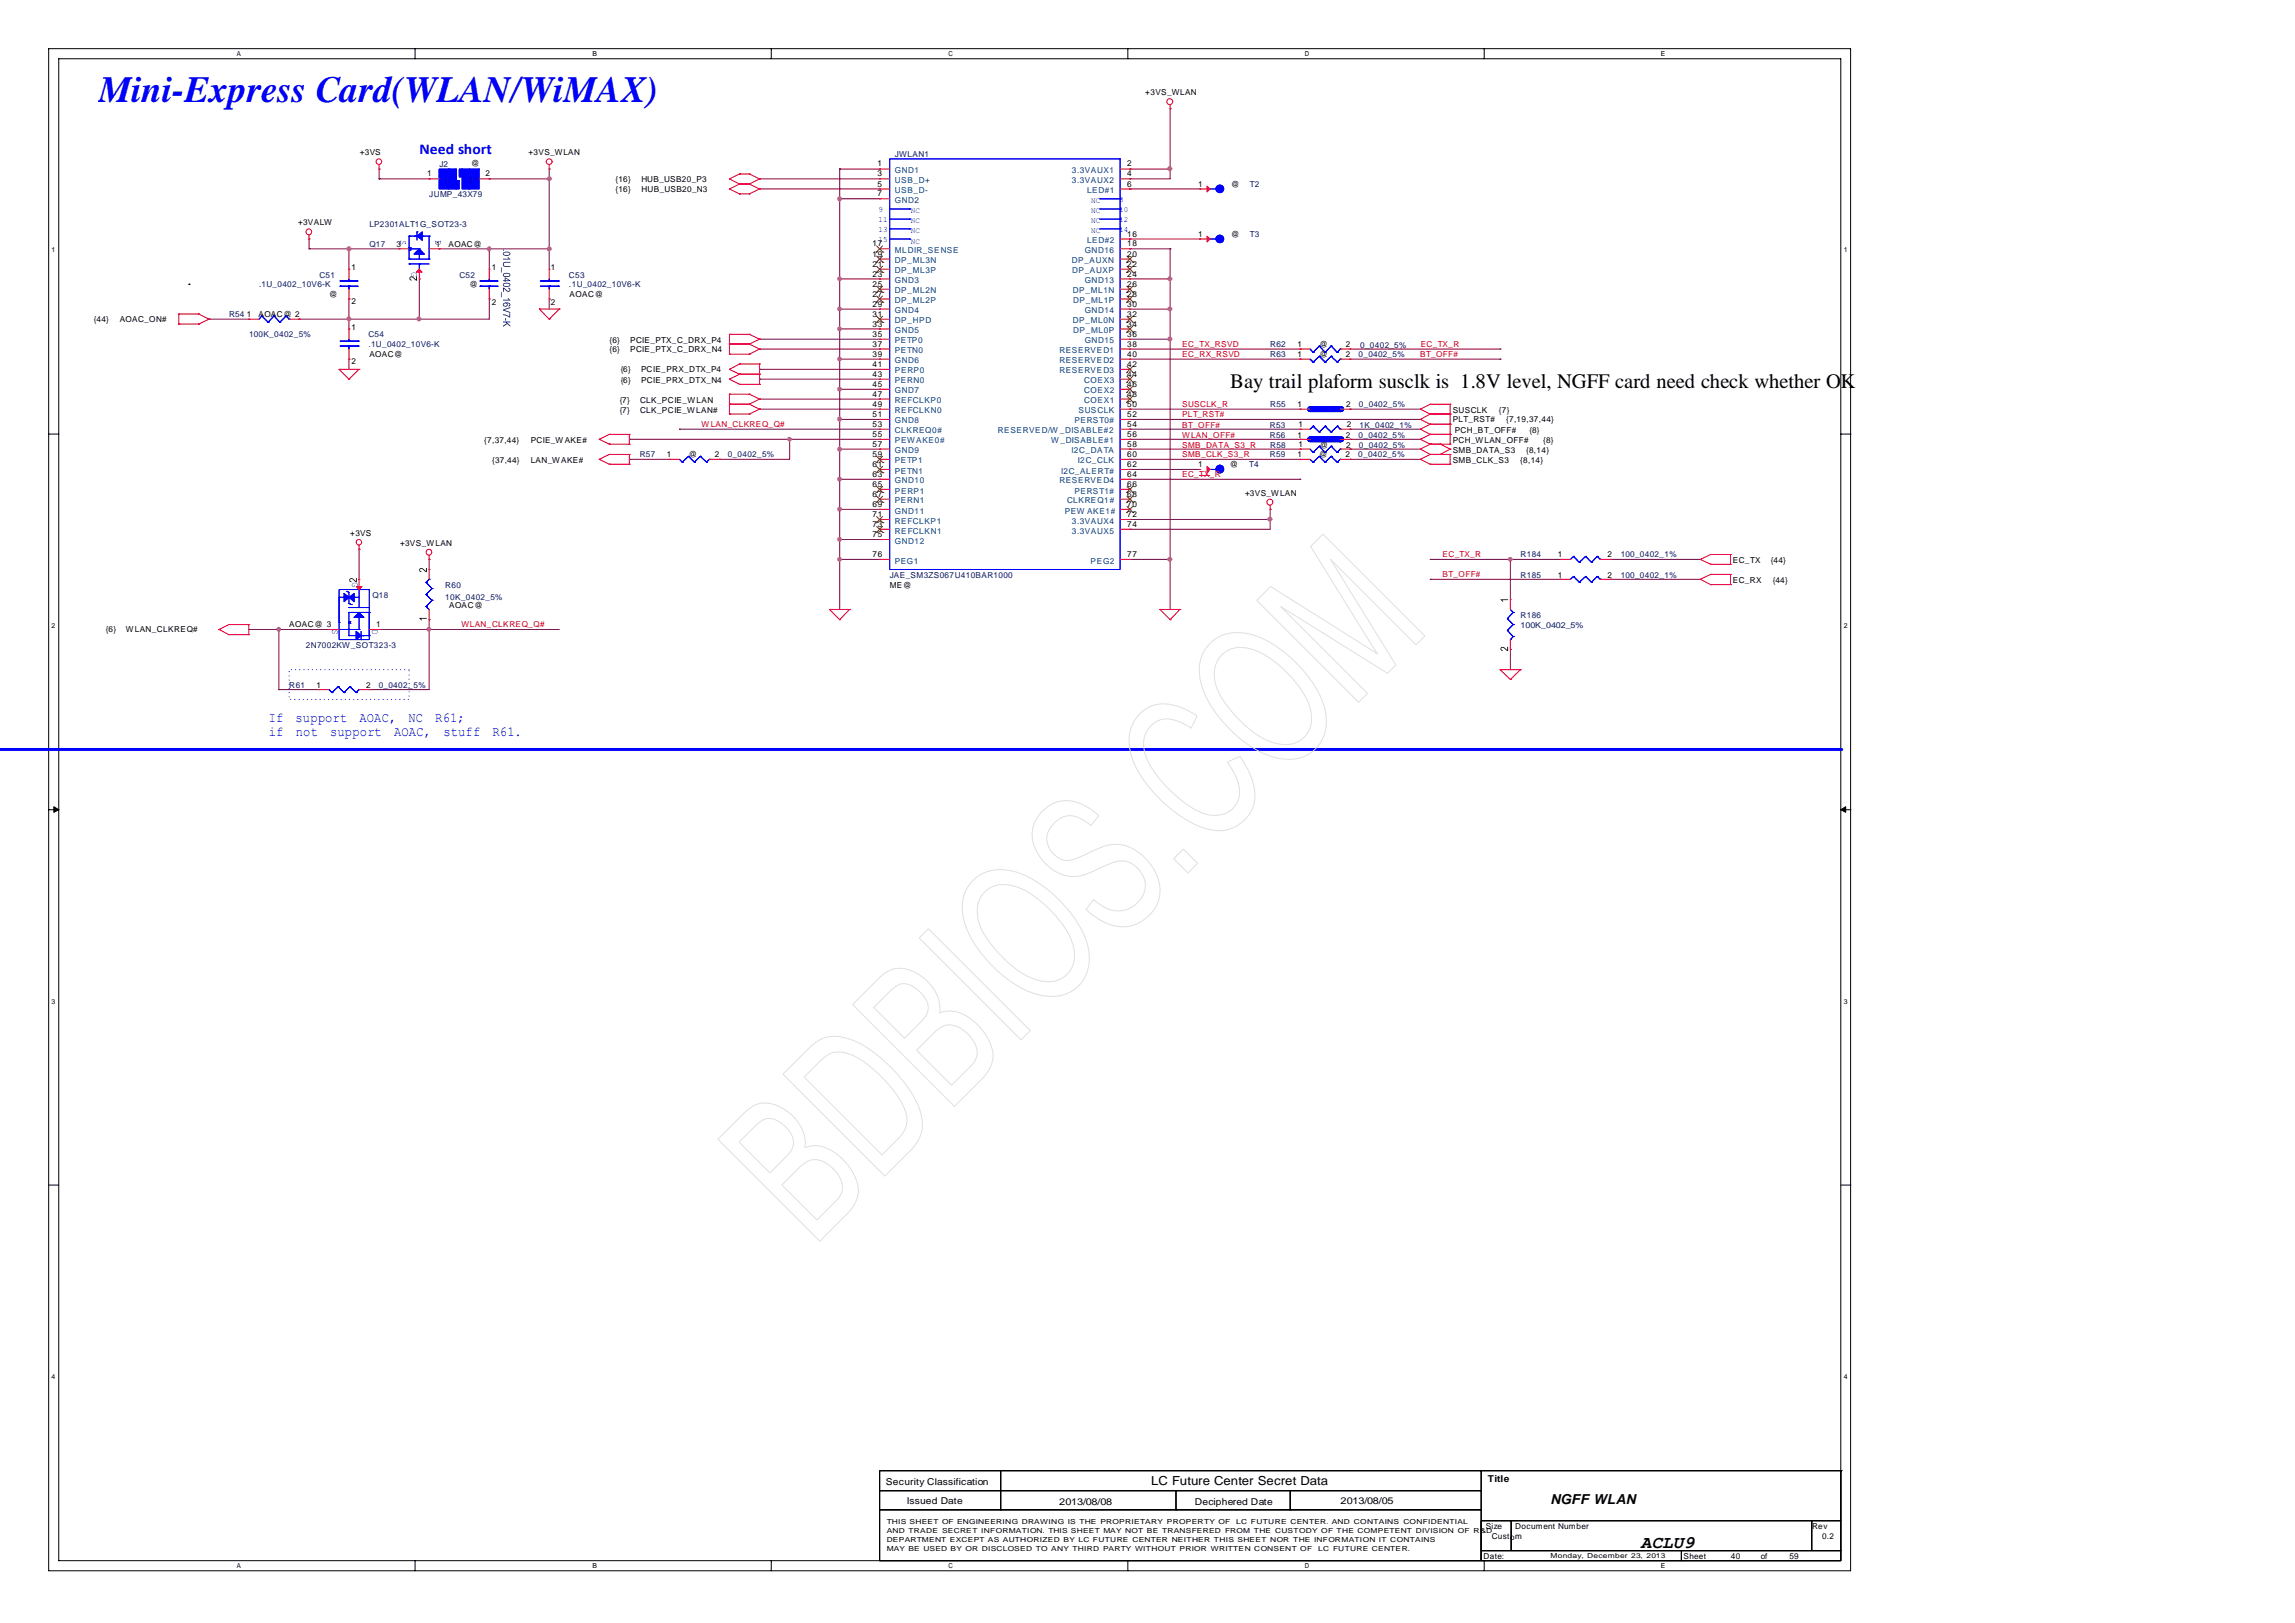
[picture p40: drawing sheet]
<svg xmlns="http://www.w3.org/2000/svg" width="297mm" height="210mm" viewBox="0 0 297 210" stroke-linecap="round" stroke-linejoin="round" font-family="sans-serif">
<defs><g id="words">
<text font-size="4.8" fill="#00f" x="12.8" y="13.2">Mini-Express Card(WLAN/WiMAX)</text>
<text font-size="2.7" x="159.2" y="50.3">Bay trail plaform susclk is 1.8V level, NGFF card need check whether OK</text>
<text font-size="2.3" x="212.3" y="200.3">ACLU9</text>
<text font-size="1.9" fill="#00f" x="54.3" y="19.9">Need short</text>
<g font-size="1.8" fill="#00f">
<text x="34.8" y="93.4">If</text>
<text x="34.8" y="95.3">if</text>
<text x="38.2" y="93.4">support</text>
<text x="38.3" y="95.3">not</text>
<text x="42.7" y="95.3">support</text>
<text x="46.5" y="93.4">AOAC,</text>
<text x="51" y="95.3">AOAC,</text>
<text x="52.8" y="93.4">NC</text>
<text x="56.3" y="93.4">R61;</text>
<text x="57.4" y="95.3">stuff</text>
<text x="63.7" y="95.3">R61.</text>
</g>
<text font-size="1.8" x="200.6" y="194.6">NGFF WLAN</text>
<text font-size="1.6" x="149" y="192.2">LC Future Center Secret Data</text>
<g font-size="1.2">
<text x="192.5" y="191.7">Title</text>
<text x="114.6" y="192.1">Security Classification</text>
<text x="117.3" y="194.6">Issued Date</text>
<text x="137.1" y="194.7">2013/08/08</text>
<text x="154.6" y="194.7">Deciphered Date</text>
<text x="173.5" y="194.6">2013/08/05</text>
</g>
<g font-size="1.1">
<text x="148.2" y="12.3">+3VS_WLAN</text>
<text x="46.6" y="20.1">+3VS</text>
<text x="55.3" y="22.8">1</text>
<text x="61" y="21.4">@</text>
<text x="62.8" y="22.8">2</text>
<text x="68.4" y="20.1">+3VS_WLAN</text>
<text x="79.6" y="23.6">{16}</text>
<text x="83" y="23.6">HUB_USB20_P3</text>
<text x="113.6" y="21.5">1</text>
<text x="113.6" y="22.8">3</text>
<text x="145.9" y="21.5">2</text>
<text x="145.9" y="22.8">4</text>
<text x="38.6" y="29.1">+3VALW</text>
<text x="79.6" y="24.9">{16}</text>
<text x="83" y="24.9">HUB_USB20_N3</text>
<text x="113.6" y="24.1">5</text>
<text x="113.6" y="25.4">7</text>
<text x="145.9" y="24.1">6</text>
<text x="155" y="24.1">1</text>
<text x="159.3" y="24.2">@</text>
<text x="45.5" y="34.9">1</text>
<text x="51.3" y="31.9">3</text>
<text x="56.4" y="31.9">1</text>
<text x="58" y="31.9">AOAC@</text>
<text x="63.6" y="34.9">1</text>
<text x="71.3" y="34.9">1</text>
<text x="112.9" y="31.9">17</text>
<text x="112.9" y="33.2">19</text>
<text x="112.9" y="34.5">21</text>
<text x="112.9" y="35.8">23</text>
<text x="145.9" y="30.6">16</text>
<text x="145.9" y="31.9">18</text>
<text x="145.9" y="33.2">20</text>
<text x="145.9" y="34.5">22</text>
<text x="145.9" y="35.8">24</text>
<text x="155" y="30.6">1</text>
<text x="159.3" y="30.7">@</text>
<text x="12.1" y="41.7">{44}</text>
<text x="15.5" y="41.7">AOAC_ON#</text>
<text x="31.9" y="41">1</text>
<text x="33.5" y="41">AOAC@ 2</text>
<text x="42.6" y="38.5">@</text>
<text x="45.5" y="39.4">2</text>
<text x="60.8" y="37.2">@</text>
<text x="63.6" y="39.4">2</text>
<text x="71.3" y="39.4">2</text>
<text x="73.7" y="38.5">AOAC@</text>
<text x="112.9" y="37.1">25</text>
<text x="112.9" y="38.4">27</text>
<text x="112.9" y="39.7">29</text>
<text x="112.9" y="41">31</text>
<text x="145.9" y="37.1">26</text>
<text x="145.9" y="38.4">28</text>
<text x="145.9" y="39.7">30</text>
<text x="145.9" y="41">32</text>
<text x="45.5" y="42.7">1</text>
<text x="45.5" y="47.1">2</text>
<text x="47.8" y="46.2">AOAC@</text>
<text x="78.9" y="44.3">{6}</text>
<text x="78.9" y="45.6">{6}</text>
<text x="81.5" y="44.3">PCIE_PTX_C_DRX_P4</text>
<text x="81.5" y="45.6">PCIE_PTX_C_DRX_N4</text>
<text x="112.9" y="42.3">33</text>
<text x="112.9" y="43.6">35</text>
<text x="112.9" y="44.8">37</text>
<text x="112.9" y="46.2">39</text>
<text x="112.9" y="47.5">41</text>
<text x="145.9" y="42.3">34</text>
<text x="145.9" y="43.6">36</text>
<text x="145.9" y="44.8">38</text>
<text x="145.9" y="46.2">40</text>
<text x="145.9" y="47.5">42</text>
<text x="167.9" y="44.9">1</text>
<text x="167.9" y="46.2">1</text>
<text x="170.8" y="44.9">@</text>
<text x="170.8" y="46.2">@</text>
<text x="174.1" y="44.9">2</text>
<text x="174.1" y="46.2">2</text>
<text x="80.2" y="52.1">{7}</text>
<text x="80.2" y="53.4">{7}</text>
<text x="80.3" y="48.2">{6}</text>
<text x="80.3" y="49.5">{6}</text>
<text x="82.8" y="52.1">CLK_PCIE_W LAN</text>
<text x="82.8" y="53.4">CLK_PCIE_W LAN#</text>
<text x="82.9" y="48.2">PCIE_PRX_DTX_P4</text>
<text x="82.9" y="49.5">PCIE_PRX_DTX_N4</text>
<text x="112.9" y="48.7">43</text>
<text x="112.9" y="50">45</text>
<text x="112.9" y="51.3">47</text>
<text x="112.9" y="52.6">49</text>
<text x="112.9" y="53.9">51</text>
<text x="145.9" y="48.7">44</text>
<text x="145.9" y="50">46</text>
<text x="145.9" y="51.3">48</text>
<text x="145.9" y="52.6">50</text>
<text x="145.9" y="53.9">52</text>
<text x="167.9" y="52.7">1</text>
<text x="174.2" y="52.7">2</text>
<text x="188" y="53.4">SUSCLK</text>
<text x="194" y="53.4">{7}</text>
<text x="62.7" y="57.3">{7,37,44}</text>
<text x="63.7" y="59.9">{37,44}</text>
<text x="68.7" y="57.3">PCIE_W AKE#</text>
<text x="68.7" y="59.9">LAN_WAKE#</text>
<text x="86.3" y="59.1">1</text>
<text x="89.1" y="59.1">@</text>
<text x="92.5" y="59.1">2</text>
<text x="112.9" y="55.2">53</text>
<text x="112.9" y="56.5">55</text>
<text x="112.9" y="57.8">57</text>
<text x="112.9" y="59.1">59</text>
<text x="145.9" y="55.2">54</text>
<text x="145.9" y="56.5">56</text>
<text x="145.9" y="57.8">58</text>
<text x="145.9" y="59.1">60</text>
<text x="167.9" y="56.6">1</text>
<text x="167.9" y="59.1">1</text>
<text x="168" y="55.2">1</text>
<text x="168" y="57.8">1</text>
<text x="170.7" y="59.1">@</text>
<text x="170.8" y="57.9">@</text>
<text x="174.1" y="59.1">2</text>
<text x="174.1" y="56.6">2</text>
<text x="174.2" y="57.9">2</text>
<text x="174.3" y="55.2">2</text>
<text x="188" y="54.7">PLT_RST#</text>
<text x="188" y="57.3">PCH_WLAN_OFF#</text>
<text x="188" y="58.6">SMB_DATA_S3</text>
<text x="188" y="59.9">SMB_CLK_S3</text>
<text x="188.2" y="56">PCH_BT_OFF#</text>
<text x="194.9" y="54.7">{7,19,37,44}</text>
<text x="196.7" y="59.9">{8,14}</text>
<text x="197.5" y="58.6">{8,14}</text>
<text x="197.9" y="56">{8}</text>
<text x="199.7" y="57.3">{8}</text>
<text x="112.9" y="60.4">61</text>
<text x="112.9" y="61.7">63</text>
<text x="112.9" y="63">65</text>
<text x="112.9" y="64.3">67</text>
<text x="112.9" y="65.6">69</text>
<text x="145.9" y="60.4">62</text>
<text x="145.9" y="61.7">64</text>
<text x="145.9" y="63">66</text>
<text x="145.9" y="64.3">68</text>
<text x="145.9" y="65.6">70</text>
<text x="155" y="60.5">1</text>
<text x="159.2" y="60.5">@</text>
<text x="161.1" y="64.2">+3VS_WLAN</text>
<text x="45.3" y="69.3">+3VS</text>
<text x="51.8" y="70.6">+3VS_W LAN</text>
<text x="112.9" y="66.9">71</text>
<text x="112.9" y="68.2">73</text>
<text x="112.9" y="69.5">75</text>
<text x="145.9" y="66.9">72</text>
<text x="145.9" y="68.2">74</text>
<text x="112.9" y="72.1">76</text>
<text x="115.1" y="76">ME@</text>
<text x="145.9" y="72.1">77</text>
<text x="201.6" y="72.1">1</text>
<text x="201.6" y="74.7">1</text>
<text x="208" y="72.1">2</text>
<text x="208" y="74.7">2</text>
<text x="224.2" y="72.8">EC_TX</text>
<text x="224.2" y="75.4">EC_RX</text>
<text x="229.1" y="72.8">{44}</text>
<text x="229.4" y="75.4">{44}</text>
<text x="13.7" y="81.8">{6}</text>
<text x="16.3" y="81.8">WLAN_CLKREQ#</text>
<text x="37.4" y="81.2">AOAC@ 3</text>
<text x="48.7" y="81.1">1</text>
<text x="58.1" y="78.6">AOAC@</text>
<text x="40.9" y="89">1</text>
<text x="47.4" y="89">2</text>
<text x="192.3" y="197.9">Size</text>
<text x="196.1" y="197.9">Document Number</text>
<text x="234.5" y="197.9">Rev</text>
<text x="192" y="201.7">Date:</text>
<text x="193" y="199.1">Custom</text>
<text x="217.8" y="201.7">Sheet</text>
<text x="224" y="201.7">40</text>
<text x="227.8" y="201.7">of</text>
<text x="231.6" y="201.7">59</text>
<text x="235.8" y="199.1">0.2</text>
</g>
<g font-size="1.1" fill="#00007f">
<text x="56.9" y="21.6">J2</text>
<text x="115.8" y="20.3">JWLAN1</text>
<text x="47.8" y="29.4">LP2301ALT1G_SOT23-3</text>
<text x="55.5" y="25.5">JUMP_43X79</text>
<text x="161.7" y="24.2">T2</text>
<text x="41.3" y="35.9">C51</text>
<text x="47.8" y="31.9">Q17</text>
<text x="59.4" y="35.9">C52</text>
<text x="73.6" y="35.9">C53</text>
<text x="161.7" y="30.7">T3</text>
<text x="29.6" y="41">R54</text>
<text x="33.5" y="37.2">.1U_0402_10V6-K</text>
<text x="73.6" y="37.2">.1U_0402_10V6-K</text>
<text x="32.2" y="43.6">100K_0402_5%</text>
<text x="47.7" y="43.6">C54</text>
<text x="47.7" y="44.8">.1U_0402_10V6-K</text>
<text x="164.4" y="44.9">R62</text>
<text x="164.4" y="46.2">R63</text>
<text x="175.8" y="46.2">0_0402_5%</text>
<text x="176" y="45">0_0402_5%</text>
<text x="164.4" y="52.7">R55</text>
<text x="175.8" y="52.7">0_0402_5%</text>
<text x="82.8" y="59.1">R57</text>
<text x="94.2" y="59.1">0_0402_5%</text>
<text x="164.3" y="55.3">R53</text>
<text x="164.3" y="56.6">R56</text>
<text x="164.3" y="59.1">R59</text>
<text x="164.4" y="57.9">R58</text>
<text x="175.8" y="59.1">0_0402_5%</text>
<text x="175.8" y="56.6">0_0402_5%</text>
<text x="175.8" y="57.9">0_0402_5%</text>
<text x="175.9" y="55.3">1K_0402_1%</text>
<text x="161.7" y="60.5">T4</text>
<text x="48.2" y="77.3">Q18</text>
<text x="57.6" y="76">R60</text>
<text x="57.6" y="77.6">10K_0402_5%</text>
<text x="115.1" y="74.8">JAE_SM3ZS067U410BAR1000</text>
<text x="196.8" y="72.1">R184</text>
<text x="196.8" y="74.7">R185</text>
<text x="209.7" y="72.1">100_0402_1%</text>
<text x="209.7" y="74.7">100_0402_1%</text>
<text x="39.6" y="83.8">2N7002KW_SOT323-3</text>
<text x="196.8" y="79.9">R186</text>
<text x="196.8" y="81.3">100K_0402_5%</text>
<text x="37.4" y="89">R61</text>
<text x="49" y="89">0_0402_5%</text>
</g>
<g font-size="1.1" fill="#003f7f">
<text x="57.5" y="23.7">1</text>
<text x="60.6" y="23.7">2</text>
<text x="115.8" y="22.4">GND1</text>
<text x="115.8" y="23.7">USB_D+</text>
<text x="138.7" y="22.4">3.3VAUX1</text>
<text x="138.7" y="23.7">3.3VAUX2</text>
<text x="115.8" y="25">USB_D-</text>
<text x="115.8" y="26.3">GND2</text>
<text x="140.7" y="25">LED#1</text>
<text x="115.8" y="32.7">MLDIR_SENSE</text>
<text x="115.8" y="34">DP_ML3N</text>
<text x="115.8" y="35.4">DP_ML3P</text>
<text x="138.7" y="34">DP_AUXN</text>
<text x="138.8" y="35.4">DP_AUXP</text>
<text x="140.4" y="32.7">GND16</text>
<text x="140.7" y="31.5">LED#2</text>
<text x="115.8" y="36.6">GND3</text>
<text x="115.8" y="37.9">DP_ML2N</text>
<text x="115.8" y="39.2">DP_ML2P</text>
<text x="115.8" y="40.5">GND4</text>
<text x="115.8" y="41.8">DP_HPD</text>
<text x="138.8" y="37.9">DP_ML1N</text>
<text x="138.8" y="41.8">DP_ML0N</text>
<text x="138.9" y="39.2">DP_ML1P</text>
<text x="140.4" y="36.6">GND13</text>
<text x="140.4" y="40.5">GND14</text>
<text x="115.8" y="43.1">GND5</text>
<text x="115.8" y="44.4">PETP0</text>
<text x="115.8" y="45.7">PETN0</text>
<text x="115.8" y="47">GND6</text>
<text x="137.1" y="45.7">RESERVED1</text>
<text x="137.1" y="47">RESERVED2</text>
<text x="138.9" y="43.1">DP_ML0P</text>
<text x="140.4" y="44.4">GND15</text>
<text x="115.8" y="48.3">PERP0</text>
<text x="115.8" y="49.6">PERN0</text>
<text x="115.8" y="50.9">GND7</text>
<text x="115.8" y="52.2">REFCLKP0</text>
<text x="115.8" y="53.5">REFCLKN0</text>
<text x="137.1" y="48.3">RESERVED3</text>
<text x="139.6" y="53.5">SUSCLK</text>
<text x="140.3" y="49.6">COEX3</text>
<text x="140.3" y="50.9">COEX2</text>
<text x="140.3" y="52.2">COEX1</text>
<text x="115.8" y="54.8">GND8</text>
<text x="115.8" y="56.1">CLKREQ0#</text>
<text x="115.8" y="57.4">PEW AKE0#</text>
<text x="115.8" y="58.6">GND9</text>
<text x="115.8" y="60">PETP1</text>
<text x="129.1" y="56.1">RESERVED/W _DISABLE#2</text>
<text x="136" y="57.4">W _DISABLE#1</text>
<text x="138.7" y="58.6">I2C_DATA</text>
<text x="139" y="54.8">PERST0#</text>
<text x="139.5" y="60">I2C_CLK</text>
<text x="115.8" y="61.3">PETN1</text>
<text x="115.8" y="62.5">GND10</text>
<text x="115.8" y="63.9">PERP1</text>
<text x="115.8" y="65.1">PERN1</text>
<text x="137.1" y="62.5">RESERVED4</text>
<text x="137.3" y="61.3">I2C_ALERT#</text>
<text x="138.1" y="65.1">CLKREQ1#</text>
<text x="139" y="63.9">PERST1#</text>
<text x="115.8" y="66.4">GND11</text>
<text x="115.8" y="67.8">REFCLKP1</text>
<text x="115.8" y="69">REFCLKN1</text>
<text x="115.8" y="70.3">GND12</text>
<text x="137.8" y="66.4">PEW AKE1#</text>
<text x="138.7" y="67.8">3.3VAUX4</text>
<text x="138.7" y="69">3.3VAUX5</text>
<text x="115.8" y="73">PEG1</text>
<text x="141.1" y="73">PEG2</text>
</g>
<g font-size="1.1" fill="#00f">
<text x="113.7" y="27.5">9</text>
<text x="113.7" y="28.7">11</text>
<text x="117.9" y="27.6">NC</text>
<text x="117.9" y="28.8">NC</text>
<text x="141.2" y="26.3">NC</text>
<text x="141.2" y="27.6">NC</text>
<text x="141.2" y="28.8">NC</text>
<text x="144.8" y="26.1">8</text>
<text x="144.8" y="27.4">10</text>
<text x="144.8" y="28.7">12</text>
<text x="144.8" y="30">14</text>
<text x="113.7" y="30.1">13</text>
<text x="113.7" y="31.3">15</text>
<text x="117.9" y="30.2">NC</text>
<text x="117.9" y="31.5">NC</text>
<text x="141.2" y="30.2">NC</text>
</g>
<g font-size="1.1" fill="#f00">
<text x="153" y="44.8">EC_TX_RSVD</text>
<text x="153" y="46.2">EC_RX_RSVD</text>
<text x="183.8" y="46.2">BT_OFF#</text>
<text x="183.8" y="44.9">EC_TX_R</text>
<text x="153" y="52.7">SUSCLK_R</text>
<text x="153" y="54">PLT_RST#</text>
<text x="90.8" y="55.3">W LAN_CLKREQ_Q#</text>
<text x="153" y="55.3">BT_OFF#</text>
<text x="153" y="56.6">WLAN_OFF#</text>
<text x="153" y="57.9">SMB_DATA_S3_R</text>
<text x="153" y="59.1">SMB_CLK_S3_R</text>
<text x="153" y="61.7">EC_TX_R</text>
<text x="186.7" y="72.1">EC_TX_R</text>
<text x="186.7" y="74.7">BT_OFF#</text>
<text x="59.7" y="81.1">WLAN_CLKREQ_Q#</text>
</g>
<g font-size=".9">
<text x="30.7" y="7.3">A</text>
<text x="76.7" y="7.3">B</text>
<text x="122.7" y="7.3">C</text>
<text x="168.9" y="7.3">D</text>
<text x="214.9" y="7.3">E</text>
<text x="6.6" y="32.6">1</text>
<text x="238.6" y="32.6">1</text>
<text x="6.6" y="81.2">2</text>
<text x="238.6" y="81.2">2</text>
<text x="6.6" y="129.9">3</text>
<text x="238.6" y="129.9">3</text>
<text x="6.6" y="178.4">4</text>
<text x="238.6" y="178.4">4</text>
<text x="114.7" y="197.1">THIS SHEET OF ENGINEERING DRAWING IS THE PROPRIETARY PROPERTY OF</text>
<text x="160" y="197.1">LC FUTURE CENTER. AND CONTAINS CONFIDENTIAL</text>
<text x="30.7" y="202.9">A</text>
<text x="76.7" y="202.9">B</text>
<text x="114.7" y="198.3">AND TRADE SECRET INFORMATION. THIS SHEET MAY NOT BE TRANSFERED FROM THE CUSTODY OF THE COMPETENT DIVISION OF R&amp;D</text>
<text x="114.7" y="199.5">DEPARTMENT EXCEPT AS AUTHORIZED BY LC FUTURE CENTER NEITHER THIS SHEET NOR THE INFORMATION IT CONTAINS</text>
<text x="114.7" y="200.7">MAY BE USED BY OR DISCLOSED TO ANY THIRD PARTY WITHOUT PRIOR WRITTEN CONSENT OF</text>
<text x="122.7" y="202.9">C</text>
<text x="168.9" y="202.9">D</text>
<text x="170.6" y="200.7">LC FUTURE CENTER.</text>
<text x="200.7" y="201.5">Monday, December 23, 2013</text>
<text x="214.9" y="202.9">E</text>
</g>
</g></defs>
<g fill="none" stroke="#000" stroke-width=".13">
<path d="M6.3 6.3h233.2v196.9h-233.2zM7.6 7.6h230.6v194.3h-230.6zM53.7 6.3v1.3M99.8 6.3v1.3M145.9 6.3v1.3M192.1 6.3v1.3M24.4 36.8h.1M6.3 56.2h1.3M238.2 56.2h1.3M6.3 104.8h1.3M7 104.4l.6 .4-.6 .3zM238.2 104.8l.6-.4v.7z"/>
<path d="M238.2 104.8h1.3M6.3 153.3h1.3M238.2 153.3h1.3M53.7 201.9v1.3M99.8 201.9v1.3M145.9 201.9v1.3M192.1 201.9v1.3"/>
</g>
<path d="M7 104.4l.6 .4-.6 .3zM238.2 104.8l.6-.4v.7z" fill="#000"/>
<path d="M0 97h238.2M238.2 97h.1" fill="none" stroke="#00f" stroke-width=".38"/>
<path d="M52.9 86.6h-15.5v3.9h15.5v-3.9" fill="none" stroke="#00f" stroke-width=".13" stroke-dasharray="0 .5"/>
<g fill="none" stroke="#7f003f" stroke-width=".13">
<path d="M40 30.9h.1M40 30.9v1.3M45.2 32.2h.1M45.2 32.2v2.6M45.2 32.2h6.4M49.1 21.9h.1M49.1 23.1h.1M49.1 21.9v1.2M49.1 23.1h6.4M71.1 38.7h.1M71.1 38.7v1.3M27 41.3h.1"/>
<path d="M27 41.3h5.2M45.2 46.5h.1M45.2 46.5v1.3"/>
</g>
<circle cx="45.1" cy="32.2" r=".25" fill="#f0f"/>
<circle cx="45.1" cy="32.2" r=".25" fill="none" stroke="#f0f" stroke-width=".13"/>
<g fill="none" stroke="#7f003f" stroke-width=".13">
<path d="M54.3 36.1h.1M54.3 36.1v5.2M56.8 32.2h.1M56.8 32.2h6.5M63.3 23.1h.1M71.1 21.9h.1M71.1 21.9v1.2h-7.8M38.7 41.3h.1M38.7 41.3h6.5M45.2 41.3h.1M45.2 41.3v1.3M54.3 41.3h.1"/>
<path d="M54.3 41.3h9"/>
</g>
<circle cx="71.1" cy="23.1" r=".25" fill="#f0f"/>
<circle cx="71.1" cy="23.1" r=".25" fill="none" stroke="#f0f" stroke-width=".13"/>
<path d="M63.3 32.2h.1M63.3 32.2h7.8M71.1 32.2h.1M71.1 23.1h.1M71.1 23.1v11.7" fill="none" stroke="#7f003f" stroke-width=".13"/>
<circle cx="71.1" cy="32.2" r=".25" fill="#f0f"/>
<circle cx="71.1" cy="32.2" r=".25" fill="none" stroke="#f0f" stroke-width=".13"/>
<path d="M63.1 32l.2-.1 .2 .1v.4l-.2 .1-.2-.1v-.2z" fill-rule="evenodd" fill="#f0f"/>
<path d="M63.1 32l.2-.1 .2 .1v.4l-.2 .1-.2-.1v-.2z" fill="none" stroke="#f0f" stroke-width=".13"/>
<path d="M63.3 32.2h.1M63.3 38.7h.1M63.3 32.2v2.6M63.3 38.7v2.6M45.2 41.3h.1M45.2 41.3h9.1" fill="none" stroke="#7f003f" stroke-width=".13"/>
<circle cx="54.2" cy="41.3" r=".25" fill="#f0f"/>
<circle cx="54.2" cy="41.3" r=".25" fill="none" stroke="#f0f" stroke-width=".13"/>
<circle cx="45.1" cy="41.3" r=".25" fill="#f0f"/>
<circle cx="45.1" cy="41.3" r=".25" fill="none" stroke="#f0f" stroke-width=".13"/>
<path d="M40 32.2h.1M40 32.2h5.2M45.2 38.7h.1M45.2 38.7v2.6M36.1 81.4h.1M36.1 81.4h6.5M47.8 89.2h.1M47.8 89.2h7.7M49.1 81.4h.1M49.1 81.4h6.4" fill="none" stroke="#7f003f" stroke-width=".13"/>
<path d="M35.9 81.2h.2h.1l.1 .2-.1 .2-.1 .1-.2-.1-.1-.2z" fill-rule="evenodd" fill="#f0f"/>
<path d="M35.9 81.2h.2h.1l.1 .2-.1 .2-.1 .1-.2-.1-.1-.2z" fill="none" stroke="#f0f" stroke-width=".13"/>
<path d="M46.5 71.1h.1M46.5 71.1v3.8M36.1 81.4h.1M36.1 89.2h.1M36.1 81.4v7.8M36.1 89.2h5.2M55.5 81.4h.1M55.5 81.4v7.8M55.5 81.4h16.9" fill="none" stroke="#7f003f" stroke-width=".13"/>
<circle cx="55.5" cy="81.4" r=".24" fill="#f0f"/>
<circle cx="55.5" cy="81.4" r=".24" fill="none" stroke="#f0f" stroke-width=".13"/>
<path d="M55.5 72.4h.1M55.5 72.4v1.3M195.4 72.4h.1M195.4 72.4h6.5M32.2 81.4h.1M32.2 81.4h3.9M55.5 80.2h.1M55.5 80.2v1.2" fill="none" stroke="#7f003f" stroke-width=".13"/>
<path d="M195.2 72.2l.2-.1 .2 .1 .1 .2-.1 .1-.2 .1-.2-.1v-.1z" fill-rule="evenodd" fill="#f0f"/>
<path d="M195.2 72.2l.2-.1 .2 .1 .1 .2-.1 .1-.2 .1-.2-.1v-.1z" fill="none" stroke="#f0f" stroke-width=".13"/>
<g fill="none" stroke="#7f003f" stroke-width=".13">
<path d="M98.3 24.4h.1M98.3 23.1h.1M98.3 24.4h15.5M98.3 23.1h15.5M108.7 21.9h.1M108.7 25.7h.1M108.7 36.1h.1M108.7 21.9h5.1M108.7 21.9v14.2M108.7 25.7h5.1M108.7 36.1h5.1M108.7 72.4h.1"/>
<path d="M108.7 72.4v6.4M185.1 74.9h.1M185.1 72.4h.1M185.1 74.9h16.8M185.1 72.4h10.3M195.4 72.4h.1M195.4 72.4v5.1M208.4 72.4h.1M208.4 74.9h.1M208.4 74.9h11.6M208.4 72.4h11.6M195.4 84h.1"/>
<path d="M195.4 84v2.6"/>
</g>
<path d="M108.5 35.9l.1-.1 .2 .1 .1 .2-.1 .1-.2 .1-.1-.1-.1-.1z" fill-rule="evenodd" fill="#f0f"/>
<path d="M108.5 35.9l.1-.1 .2 .1 .1 .2-.1 .1-.2 .1-.1-.1-.1-.1z" fill="none" stroke="#f0f" stroke-width=".13"/>
<path d="M108.5 25.5h.1h.2l.1 .2-.1 .2h-.3l-.1-.2z" fill-rule="evenodd" fill="#f0f"/>
<path d="M108.5 25.5h.1h.2l.1 .2-.1 .2h-.3l-.1-.2z" fill="none" stroke="#f0f" stroke-width=".13"/>
<path d="M108.7 40h.1M108.7 40h5.1" fill="none" stroke="#7f003f" stroke-width=".13"/>
<path d="M108.5 39.8l.1-.1 .2 .1 .1 .2-.1 .1-.2 .1-.1-.1-.1-.1z" fill-rule="evenodd" fill="#f0f"/>
<path d="M108.5 39.8l.1-.1 .2 .1 .1 .2-.1 .1-.2 .1-.1-.1-.1-.1z" fill="none" stroke="#f0f" stroke-width=".13"/>
<path d="M108.7 36.1h.1M108.7 40h.1M108.7 36.1v6.5M98.3 45.2h.1M98.3 43.9h.1M98.3 45.2h15.5M98.3 43.9h15.5M108.7 42.6h.1M108.7 46.5h.1M108.7 42.6h5.1M108.7 46.5h5.1" fill="none" stroke="#7f003f" stroke-width=".13"/>
<path d="M108.5 46.3l.1-.1 .2 .1 .1 .1-.1 .2-.2 .1-.1-.1-.1-.2z" fill-rule="evenodd" fill="#f0f"/>
<path d="M108.5 46.3l.1-.1 .2 .1 .1 .1-.1 .2-.2 .1-.1-.1-.1-.2z" fill="none" stroke="#f0f" stroke-width=".13"/>
<path d="M108.7 42.6h.1M108.7 42.6v3.9" fill="none" stroke="#7f003f" stroke-width=".13"/>
<path d="M108.5 42.4l.1-.1 .2 .1 .1 .1-.1 .2-.2 .1-.1-.1-.1-.2z" fill-rule="evenodd" fill="#f0f"/>
<path d="M108.5 42.4l.1-.1 .2 .1 .1 .1-.1 .2-.2 .1-.1-.1-.1-.2z" fill="none" stroke="#f0f" stroke-width=".13"/>
<path d="M98.3 49.1h.1M98.3 47.8h.1M98.3 49.1h15.5M98.3 47.8h15.5M108.7 50.4h.1M108.7 50.4h5.1" fill="none" stroke="#7f003f" stroke-width=".13"/>
<path d="M108.5 50.2l.1-.1 .2 .1 .1 .1-.1 .2-.2 .1-.1-.1-.1-.2z" fill-rule="evenodd" fill="#f0f"/>
<path d="M108.5 50.2l.1-.1 .2 .1 .1 .1-.1 .2-.2 .1-.1-.1-.1-.2z" fill="none" stroke="#f0f" stroke-width=".13"/>
<g fill="none" stroke="#7f003f" stroke-width=".13">
<path d="M81.4 56.8h.1M81.4 56.8h32.4M87.9 55.5h.1M87.9 55.5h25.9M93.1 59.4h.1M98.3 52.9h.1M98.3 51.6h.1M98.3 52.9h15.5M98.3 51.6h15.5M102.2 56.8h.1M102.2 56.8v2.6h-9.1M108.7 46.5h.1"/>
<path d="M108.7 54.3h.1M108.7 50.4h.1M108.7 46.5v7.8M108.7 54.3h5.1"/>
</g>
<path d="M102 56.7l.1-.1 .2 .1 .1 .1-.1 .2h-.2h-.1l-.1-.2z" fill-rule="evenodd" fill="#f0f"/>
<path d="M102 56.7l.1-.1 .2 .1 .1 .1-.1 .2h-.2h-.1l-.1-.2z" fill="none" stroke="#f0f" stroke-width=".13"/>
<path d="M81.4 59.4h.1M81.4 59.4h5.2M108.7 58.1h.1M108.7 54.3h.1M108.7 58.1h5.1M108.7 54.3v3.8" fill="none" stroke="#7f003f" stroke-width=".13"/>
<path d="M108.5 57.9h.1h.2l.1 .2-.1 .2h-.3l-.1-.2z" fill-rule="evenodd" fill="#f0f"/>
<path d="M108.5 57.9h.1h.2l.1 .2-.1 .2h-.3l-.1-.2z" fill="none" stroke="#f0f" stroke-width=".13"/>
<path d="M108.5 54h.1h.2l.1 .2-.1 .2h-.3l-.1-.2z" fill-rule="evenodd" fill="#f0f"/>
<path d="M108.5 54h.1h.2l.1 .2-.1 .2h-.3l-.1-.2z" fill="none" stroke="#f0f" stroke-width=".13"/>
<path d="M108.7 62h.1M108.7 62h5.1" fill="none" stroke="#7f003f" stroke-width=".13"/>
<path d="M108.5 61.8h.1h.2l.1 .2-.1 .1-.2 .1-.1-.1-.1-.1z" fill-rule="evenodd" fill="#f0f"/>
<path d="M108.5 61.8h.1h.2l.1 .2-.1 .1-.2 .1-.1-.1-.1-.1z" fill="none" stroke="#f0f" stroke-width=".13"/>
<path d="M108.7 58.1h.1M108.7 58.1v3.9M108.7 65.9h.1M108.7 65.9h5.1" fill="none" stroke="#7f003f" stroke-width=".13"/>
<circle cx="108.6" cy="65.9" r=".24" fill="#f0f"/>
<circle cx="108.6" cy="65.9" r=".24" fill="none" stroke="#f0f" stroke-width=".13"/>
<path d="M108.7 62h.1M108.7 69.8h.1M108.7 62v3.9M108.7 69.8h5.1" fill="none" stroke="#7f003f" stroke-width=".13"/>
<circle cx="108.6" cy="69.8" r=".24" fill="#f0f"/>
<circle cx="108.6" cy="69.8" r=".24" fill="none" stroke="#f0f" stroke-width=".13"/>
<path d="M108.7 65.9h.1M108.7 72.4h.1M108.7 65.9v3.9M108.7 72.4h5.1" fill="none" stroke="#7f003f" stroke-width=".13"/>
<path d="M108.5 72.2l.1-.1 .2 .1 .1 .2-.1 .1-.2 .1-.1-.1-.1-.1z" fill-rule="evenodd" fill="#f0f"/>
<path d="M108.5 72.2l.1-.1 .2 .1 .1 .2-.1 .1-.2 .1-.1-.1-.1-.1z" fill="none" stroke="#f0f" stroke-width=".13"/>
<path d="M151.4 14.1h.1M151.4 14.1v7.8h-5.2M146.2 23.1h.1M146.2 21.9h.1M146.2 23.1h5.2M108.7 69.8h.1M108.7 69.8v2.6" fill="none" stroke="#7f003f" stroke-width=".13"/>
<circle cx="151.4" cy="21.8" r=".26" fill="#f0f"/>
<circle cx="151.4" cy="21.8" r=".26" fill="none" stroke="#f0f" stroke-width=".13"/>
<path d="M146.2 24.4h.1M146.2 30.9h.1M146.2 32.2h.1M146.2 24.4h9.1M146.2 30.9h9.1M146.2 32.2h5.2M146.2 36.1h5.2M151.4 21.9h.1M151.4 36.1h.1M151.4 21.9v1.2" fill="none" stroke="#7f003f" stroke-width=".13"/>
<path d="M151.2 35.9l.2-.1 .2 .1v.2v.1l-.2 .1-.2-.1-.1-.1z" fill-rule="evenodd" fill="#f0f"/>
<path d="M151.2 35.9l.2-.1 .2 .1v.2v.1l-.2 .1-.2-.1-.1-.1z" fill="none" stroke="#f0f" stroke-width=".13"/>
<path d="M146.2 40h5.2M151.4 40h.1M151.4 36.1v3.9" fill="none" stroke="#7f003f" stroke-width=".13"/>
<path d="M151.2 39.8l.2-.1 .2 .1v.2v.1l-.2 .1-.2-.1-.1-.1z" fill-rule="evenodd" fill="#f0f"/>
<path d="M151.2 39.8l.2-.1 .2 .1v.2v.1l-.2 .1-.2-.1-.1-.1z" fill="none" stroke="#f0f" stroke-width=".13"/>
<path d="M151.4 40v32.4M146.2 43.9h5.2M151.4 43.9h.1M151.4 72.4h.1" fill="none" stroke="#7f003f" stroke-width=".13"/>
<path d="M151.2 43.7h.3l.1 .2v.1l-.2 .1-.2-.1-.1-.1z" fill-rule="evenodd" fill="#f0f"/>
<path d="M151.2 43.7h.3l.1 .2v.1l-.2 .1-.2-.1-.1-.1z" fill="none" stroke="#f0f" stroke-width=".13"/>
<path d="M151.2 72.2l.2-.1 .2 .1v.2v.1l-.2 .1-.2-.1-.1-.1z" fill-rule="evenodd" fill="#f0f"/>
<path d="M151.2 72.2l.2-.1 .2 .1v.2v.1l-.2 .1-.2-.1-.1-.1z" fill="none" stroke="#f0f" stroke-width=".13"/>
<g fill="none" stroke="#7f003f" stroke-width=".13">
<path d="M151.4 32.2h.1M151.4 32.2v3.9M146.2 52.9h.1M146.2 54.3h.1M146.2 56.8h.1M146.2 55.5h.1M146.2 58.1h.1M146.2 59.4h.1M146.2 52.9h22M146.2 54.3h37.6M146.2 56.8h22M146.2 55.5h22"/>
<path d="M146.2 58.1h22M146.2 59.4h22M174.7 52.9h.1M174.7 56.8h.1M174.7 55.5h.1M174.7 59.4h.1M174.7 58.1h.1M174.7 52.9h9.1M174.7 56.8h9.1M174.7 55.5h9.1M174.7 58.1h9.1M174.7 59.4h9.1"/>
<path d="M146.2 60.7h.1M146.2 67.2h.1M146.2 72.4h5.2M146.2 60.7h9.1M146.2 67.2h18.2M151.4 72.4h.1M151.4 78.8h.1M151.4 72.4v6.4M164.4 67.2h.1M164.4 67.2v1.3"/>
</g>
<circle cx="164.3" cy="67.2" r=".26" fill="#f0f"/>
<circle cx="164.3" cy="67.2" r=".26" fill="none" stroke="#f0f" stroke-width=".13"/>
<g fill="none" stroke="#7f003f" stroke-width=".13">
<path d="M146.2 45.2h22M146.2 46.5h22M168.2 45.2h.1M168.2 46.5h.1M174.7 45.2h19.4M174.7 46.5h19.4M194.1 45.2h.1M194.1 46.5h.1M146.2 68.5h.1M146.2 68.5h18.2M146.2 62h22M164.4 65.9h.1"/>
<path d="M164.4 65.9v1.3M168.2 62h.1"/>
</g>
<g fill="none" stroke="#f00" stroke-width=".13">
<path d="M151.4 14.1h.1M151.4 13.6v.5M40 30.9h.1M40 30.4v.5M49.1 21.9h.1M49.1 21.3v.6M63.3 34.8h.1M63.3 38.7h.1M63.3 34.8v1.3M63.3 37.4v1.3M69.8 40h.1M69.8 40h2.6"/>
<path d="M69.8 40l1.3 1.3M71.1 21.9h.1M71.1 21.3v.6M72.4 40h.1M72.4 40l-1.3 1.3M94.4 24.4h.1M94.4 23.1h.1M94.4 24.4l1.3 .7M94.4 23.1l1.3 .7M95.7 23.8h.1M95.7 25.1h.1M95.7 22.5h.1"/>
<path d="M95.7 23.8l-1.3 .6M95.7 23.8h1.3M95.7 25.1h1.3M95.7 22.5l-1.3 .6M95.7 22.5h1.3M97 23.8h.1M97 25.1h.1M97 22.5h.1M97 23.8l1.3 .6M97 22.5l1.3 .6M98.3 24.4h.1M98.3 23.1h.1"/>
<path d="M98.3 24.4l-1.3 .7M98.3 23.1l-1.3 .7M23.1 41.9h.1M23.1 40.6h.1M23.1 40.6h2.6M23.1 41.9h2.6M23.1 40.6v1.3M25.7 40.6h.1M25.7 41.9h.1M25.7 40.6l1.3 .7M27 41.3h.1M27 41.3l-1.3 .6"/>
<path d="M32.2 41.3h.1M32.2 41.3h1.3M37.4 41.3h1.3M38.7 41.3h.1M43.9 47.8h.1M43.9 47.8h2.6M43.9 47.8l1.3 1.3M45.2 49.1h.1M46.5 47.8h.1M46.5 47.8l-1.3 1.3M71.1 41.3h.1M77.5 56.8h.1"/>
<path d="M77.5 59.4h.1M77.5 56.8l1.3 .7M77.5 59.4l1.3 .7M78.8 56.2h.1M78.8 57.5h.1M78.8 58.8h.1M78.8 56.2l-1.3 .6M78.8 56.2h2.6M78.8 57.5h2.6M78.8 58.8l-1.3 .6M78.8 58.8h2.6M81.4 56.2h.1"/>
<path d="M81.4 57.5h.1M81.4 58.8h.1M81.4 56.2v1.3M81.4 58.8v1.3M94.4 45.8h.1M94.4 44.5h.1M94.4 43.3h.1M94.4 47.8h.1M94.4 49.1h.1M94.4 52.3h.1M94.4 51h.1M94.4 53.6h.1"/>
<path d="M94.4 44.5h2.6M94.4 45.8h2.6M94.4 43.3v2.5M94.4 51v2.6M94.4 43.3h2.6M94.4 47.8l1.3 .6M94.4 49.1l1.3 .6M94.4 51h2.6M94.4 52.3h2.6M94.4 53.6h2.6M95.7 47.1h.1M95.7 48.4h.1"/>
<path d="M95.7 49.7h.1M95.7 47.1l-1.3 .7M95.7 47.1h2.6M95.7 48.4h2.6M95.7 48.4l-1.3 .7M95.7 49.7h2.6M97 44.5h.1M97 45.8h.1M97 43.3h.1M97 51h.1M97 52.3h.1M97 53.6h.1"/>
<path d="M97 44.5l1.3 .7M97 43.3l1.3 .6M97 51l1.3 .6M97 52.3l1.3 .6M98.3 45.2h.1M98.3 43.9h.1M98.3 47.1h.1M98.3 48.4h.1M98.3 49.7h.1M98.3 51.6h.1M98.3 52.9h.1M98.3 45.2l-1.3 .6"/>
<path d="M98.3 43.9l-1.3 .6M98.3 47.1v2.6M98.3 51.6l-1.3 .7M98.3 52.9l-1.3 .7M168.2 55.5h.1M168.2 59.4h.1M168.2 55.5h1.3M168.2 59.4h1.3M173.4 55.5h1.3M173.4 59.4h1.3M174.7 55.5h.1M174.7 59.4h.1"/>
<path d="M183.8 52.9h.1M183.8 54.3h.1M183.8 56.8h.1M183.8 55.5h.1M183.8 58.1h.1M183.8 59.4h.1M183.8 52.9l1.3 .7M183.8 54.3l1.3 .6M183.8 56.8l1.3 .7M183.8 55.5l1.3 .7M183.8 58.1l1.3 .7M183.8 59.4l1.3 .7"/>
<path d="M185.1 52.3h.1M185.1 53.6h.1M185.1 54.9h.1M185.1 56.2h.1M185.1 57.5h.1M185.1 58.8h.1M185.1 52.3h2.5M185.1 53.6h2.5M185.1 56.2h2.5M185.1 57.5h2.5M185.1 58.8h2.5M185.1 52.3l-1.3 .6"/>
<path d="M185.1 53.6l-1.3 .7M185.1 54.9h2.5M185.1 56.2l-1.3 .6M185.1 54.9l-1.3 .6M185.1 57.5l-1.3 .6M185.1 58.8l-1.3 .6M186.4 57.5h.1M186.4 58.8h.1M186.4 57.5l1.2 .6M187.6 52.3h.1M187.6 53.6h.1M187.6 54.9h.1"/>
<path d="M187.6 56.2h.1M187.6 57.5h.1M187.6 58.1h.1M187.6 58.8h.1M187.6 52.3v5.2M187.6 58.8v1.3M187.6 58.1l-1.2 .7M46.5 71.1h.1M46.5 70.6v.5M55.5 72.4h.1M55.5 71.9v.5M78.8 60.1h.1"/>
<path d="M78.8 60.1h2.6M81.4 60.1h.1M107.3 78.8h.1M107.3 78.8h2.6M107.3 78.8l1.4 1.4M109.9 78.8h.1M109.9 78.8l-1.2 1.4M150.1 78.8h.1M150.1 78.8h2.6M150.1 78.8l1.3 1.4M152.7 78.8h.1M152.7 78.8l-1.3 1.4"/>
<path d="M164.4 65.9h.1M164.4 65.4v.5M185.1 60.1h.1M185.1 60.1h2.5M187.6 60.1h.1M220 72.4h.1M220 74.9h.1M220 72.4l1.4 .6M220 74.9l1.4 .7M221.4 71.7h.1M221.4 73h.1M221.4 74.3h.1"/>
<path d="M221.4 75.6h.1M221.4 71.7l-1.4 .7M221.4 71.7h2.5M221.4 73h2.5M221.4 74.3l-1.4 .6M221.4 74.3h2.5M221.4 75.6h2.5M223.9 71.7h.1M223.9 73h.1M223.9 74.3h.1M223.9 75.6h.1M223.9 71.7v1.3"/>
<path d="M223.9 74.3v1.3M28.3 81.4h.1M28.3 81.4l1.3 .7M29.6 82.1h.1M29.6 80.8h.1M29.6 82.1h2.6M29.6 80.8l-1.3 .6M29.6 80.8h2.6M32.2 80.8h.1M32.2 82.1h.1M32.2 80.8v1.3M108.7 80.2h.1"/>
<path d="M151.4 80.2h.1M194.1 86.6h.1M194.1 86.6h2.6M194.1 86.6l1.3 1.3M195.4 87.9h.1M196.7 86.6h.1M196.7 86.6l-1.3 1.3"/>
<circle cx="151.4" cy="13.1" r=".38"/>
<circle cx="40" cy="30" r=".37"/>
<circle cx="49" cy="20.9" r=".36"/>
<circle cx="71.1" cy="20.9" r=".37"/>
<circle cx="46.4" cy="70.1" r=".35"/>
<circle cx="55.5" cy="71.4" r=".37"/>
<circle cx="164.3" cy="65" r=".38"/>
</g>
<g fill="none" stroke="#000" stroke-width=".13">
<path d="M113.8 190.3h77.9v2.5h-77.9zM113.8 192.8h77.9v2.5h-77.9zM113.8 195.3h77.9v6.6h-77.9zM129.5 192.8h.1M129.5 195.3h.1M129.5 190.3v5M152.2 195.3h.1M152.2 192.8v2.5M167 195.3h.1M167 192.8v2.5M191.5 190.3h46.7M191.7 196.7h3.9v3.9h-3.9z"/>
<path d="M195.6 196.7h38.8v3.9h-38.8zM234.4 196.7h3.8v3.9h-3.8zM238.2 190.3h.1M238.2 190.3v6.4M191.7 200.6h25.9v1.3h-25.9zM217.6 200.6h20.6v1.3h-20.6z"/>
</g>
<g fill="none" stroke="#00f" stroke-width=".13">
<path d="M62.1 37h.1M62.1 36.4h.1M62.1 37h2.4M62.1 36.4h2.4M63.3 36.4h.1M63.3 37h.1M63.3 36.1v.3M63.3 37v.4M33.9 40.9h.1M33.9 40.9l-.4 .4M33.9 40.9l.8 .8M34.7 41.7h.1"/>
<path d="M35.5 40.9h.1M35.5 40.9l-.8 .8M35.5 40.9l.7 .8M36.2 41.7h.1M37 40.9h.1M37 40.9l-.8 .8M37 40.9l.4 .4M37.4 41.3h.1M169.5 59.4l.4 .4M169.9 55.1h.1M169.9 59.8h.1M169.9 55.1l-.4 .4"/>
<path d="M169.9 55.1l.8 .8M170.7 55.9h.1M170.7 59h.1M170.7 59l-.8 .8M170.7 59l.8 .8M171.5 55.1h.1M171.5 59.8h.1M171.5 55.1l-.8 .8M171.5 55.1l.7 .8M172.2 55.9h.1M172.2 59h.1M172.2 59l-.7 .8"/>
<path d="M172.2 59l.8 .8M173 55.1h.1M173 59.8h.1M173 55.1l-.8 .8M173 55.1l.4 .4M173.4 55.5h.1M173.4 59.4h.1M173.4 59.4l-.4 .4"/>
</g>
<circle cx="157.9" cy="30.9" r=".49" fill="#00f"/>
<g fill="none" stroke="#00f" stroke-width=".13">
<path d="M156.6 30.9h.7M157.3 30.9h.1"/>
<circle cx="157.9" cy="30.9" r=".49"/>
</g>
<circle cx="157.9" cy="30.9" r=".49" fill="#00f"/>
<g fill="none" stroke="#00f" stroke-width=".13">
<path d="M156.6 30.9h.7M157.3 30.9h.1"/>
<circle cx="157.9" cy="30.9" r=".49"/>
</g>
<path d="M156.2 30.6l.4 .3-.4 .4z" fill="#f00"/>
<g fill="none" stroke="#f00" stroke-width=".13">
<path d="M155.3 30.9h.1M155.3 30.9h1.3M156.2 30.6l.4 .3-.4 .4zM45.2 42.6h.1M45.2 46.5h.1M45.2 42.6v1.3M45.2 45.2v1.3M86.6 59.4h.1M86.6 59.4h1.3M91.8 59.4h1.3M93.1 59.4h.1M55.5 73.7h.1"/>
<path d="M55.5 73.7v1.2M55.5 78.8v1.4M195.4 77.5h.1M195.4 77.5v1.3M201.9 74.9h.1M201.9 74.9h1.3M207.1 74.9h1.3M208.4 74.9h.1M55.5 80.2h.1M195.4 84h.1M195.4 82.7v1.3"/>
</g>
<g fill="none" stroke="#00f" stroke-width=".13">
<path d="M44 44.8h2.3M44 44.1h2.3M45.2 44.1h.1M45.2 44.8h.1M45.2 43.9v.2M45.2 44.8v.4M46.3 44.8h.1M46.3 44.1h.1M87.9 59.4l.4 .4M88.3 59.8h.1M89.1 59h.1M89.1 59l-.8 .8"/>
<path d="M89.1 59l.8 .8M89.9 59.8h.1M90.6 59h.1M90.6 59l-.7 .8M90.6 59l.8 .8M91.4 59.8h.1M91.8 59.4h.1M91.8 59.4l-.4 .4M55.1 78.5h.1M55.1 76.9h.1M55.1 75.3h.1M55.1 78.5l.4 .3"/>
<path d="M55.1 76.9l.8 .8M55.1 75.3l.8 .8M55.5 74.9h.1M55.5 74.9l-.4 .4M55.9 77.7h.1M55.9 76.1h.1M55.9 77.7l-.8 .8M55.9 76.1l-.8 .8M195.4 78.8l.4 .4M195.8 79.2h.1M195.8 79.2l-.7 .8M203.6 74.6h.1"/>
<path d="M203.6 74.6l-.4 .3M203.6 74.6l.8 .7M204.4 75.3h.1M205.2 74.6h.1M205.2 74.6l-.8 .7M205.2 74.6l.7 .7M205.9 75.3h.1M206.7 74.6h.1M206.7 74.6l-.8 .7M206.7 74.6l.4 .3M207.1 74.9h.1M195.1 80h.1"/>
<path d="M195.1 81.6h.1M195.1 80l.7 .8M195.1 81.6l.7 .8M195.4 82.7h.1M195.8 80.8h.1M195.8 82.4h.1M195.8 80.8l-.7 .8M195.8 82.4l-.4 .3"/>
</g>
<circle cx="157.8" cy="60.7" r=".5" fill="#00f"/>
<g fill="none" stroke="#00f" stroke-width=".13">
<path d="M156.6 60.7h.7M157.3 60.7h.1"/>
<circle cx="157.8" cy="60.7" r=".5"/>
</g>
<circle cx="157.8" cy="60.7" r=".5" fill="#00f"/>
<g fill="none" stroke="#00f" stroke-width=".13">
<path d="M156.6 60.7h.7M157.3 60.7h.1"/>
<circle cx="157.8" cy="60.7" r=".5"/>
</g>
<path d="M156.2 60.3l.4 .4-.4 .4z" fill="#f00"/>
<g fill="none" stroke="#f00" stroke-width=".13">
<path d="M45.2 34.8h.1M45.2 38.7h.1M45.2 34.8v1.3M45.2 37.4v1.3M113.8 21.9h.1M113.8 23.1h.1M113.8 24.4h.1M113.8 25.7h.1M113.8 34.8h.1M113.8 36.1h.1M113.8 37.4h.1M113.8 38.7h.1"/>
<path d="M113.8 40h.1M113.8 32.2h.1M113.8 33.5h.1M113.8 21.9h1.3M113.8 23.1h1.3M113.8 24.4h1.3M113.8 25.7h1.3M113.8 34.8h1.3M113.8 36.1h1.3M113.8 37.4h1.3M113.8 38.7h1.3M113.8 40h1.3"/>
<path d="M113.8 33.5h1.3M113.8 32.2h1.3M144.9 21.9h1.3M144.9 23.1h1.3M144.9 24.4h1.3M144.9 34.8h1.3M144.9 36.1h1.3M144.9 37.4h1.3M144.9 38.7h1.3M144.9 40h1.3M144.9 33.5h1.3M144.9 30.9h1.3"/>
<path d="M144.9 32.2h1.3M146.2 21.9h.1M146.2 23.1h.1M146.2 24.4h.1M146.2 33.5h.1M146.2 34.8h.1M146.2 36.1h.1M146.2 37.4h.1M146.2 38.7h.1M146.2 40h.1M146.2 30.9h.1M146.2 32.2h.1"/>
<path d="M113.8 41.3h.1M113.8 42.6h.1M113.8 43.9h.1M113.8 45.2h.1M113.8 46.5h.1M113.8 47.8h.1M113.8 49.1h.1M113.8 50.4h.1M113.8 51.6h.1M113.8 52.9h.1M113.8 54.3h.1M113.8 55.5h.1"/>
<path d="M113.8 56.8h.1M113.8 58.1h.1M113.8 59.4h.1M113.8 41.3h1.3M113.8 42.6h1.3M113.8 43.9h1.3M113.8 45.2h1.3M113.8 46.5h1.3M113.8 47.8h1.3M113.8 49.1h1.3M113.8 50.4h1.3M113.8 51.6h1.3"/>
<path d="M113.8 52.9h1.3M113.8 54.3h1.3M113.8 55.5h1.3M113.8 56.8h1.3M113.8 58.1h1.3M113.8 59.4h1.3M144.9 41.3h1.3M144.9 42.6h1.3M144.9 43.9h1.3M144.9 45.2h1.3M144.9 46.5h1.3M144.9 47.8h1.3"/>
<path d="M144.9 49.1h1.3M144.9 50.4h1.3M144.9 51.6h1.3M144.9 52.9h1.3M144.9 54.3h1.3M144.9 55.5h1.3M144.9 56.8h1.3M144.9 58.1h1.3M144.9 59.4h1.3M146.2 41.3h.1M146.2 42.6h.1M146.2 43.9h.1"/>
<path d="M146.2 45.2h.1M146.2 46.5h.1M146.2 47.8h.1M146.2 49.1h.1M146.2 50.4h.1M146.2 51.6h.1M146.2 52.9h.1M146.2 54.3h.1M146.2 55.5h.1M146.2 56.8h.1M146.2 58.1h.1M146.2 59.4h.1"/>
<path d="M168.2 45.2h.1M168.2 52.9h.1M168.2 45.2h1.3M168.2 52.9h1.3M173.4 45.2h1.3M173.4 52.9h1.3M174.7 45.2h.1M174.7 52.9h.1M113.8 60.7h.1M113.8 62h.1M113.8 63.3h.1M113.8 64.6h.1"/>
<path d="M113.8 65.9h.1M113.8 67.2h.1M113.8 68.5h.1M113.8 69.8h.1M113.8 72.4h.1M113.8 60.7h1.3M113.8 62h1.3M113.8 63.3h1.3M113.8 64.6h1.3M113.8 65.9h1.3M113.8 67.2h1.3M113.8 68.5h1.3"/>
<path d="M113.8 69.8h1.3M113.8 72.4h1.3M144.9 60.7h1.3M144.9 62h1.3M144.9 63.3h1.3M144.9 64.6h1.3M144.9 65.9h1.3M144.9 67.2h1.3M144.9 68.5h1.3M144.9 72.4h1.3M146.2 60.7h.1M146.2 62h.1"/>
<path d="M146.2 63.3h.1M146.2 64.6h.1M146.2 65.9h.1M146.2 67.2h.1M146.2 68.5h.1M146.2 72.4h.1M155.3 60.7h.1M156.2 60.3l.4 .4-.4 .4z"/>
</g>
<g fill="none" stroke="#00f" stroke-width=".13">
<path d="M44 37h.1M44 36.4h.1M44 37h2.3M44 36.4h2.3M45.2 36.4h.1M45.2 37h.1M45.2 36.1v.3M45.2 37v.4M115.1 20.5h29.8v53.2h-29.8zM115.1 27h2.6M115.1 28.3h2.6M115.1 29.6h2.6"/>
<path d="M115.1 30.9h2.6M117.7 27h.1M117.7 28.3h.1M117.7 29.6h.1M117.7 30.9h.1M142.3 27h2.6M142.3 28.3h2.6M142.3 29.6h2.6M142.3 25.7h2.6M144.9 25.7h.1M144.9 27h.1M144.9 28.3h.1"/>
<path d="M144.9 29.6h.1M169.5 45.2l.4 .4M169.9 45.6h.1M170.7 44.8h.1M170.7 44.8l-.8 .8M170.7 44.8l.8 .8M171.5 45.6h.1M172.2 44.8h.1M172.2 44.8l-.7 .8M172.2 44.8l.8 .8M173 45.6h.1M173.4 45.2h.1"/>
<path d="M173.4 45.2l-.4 .4"/>
</g>
<g fill="none" stroke="#7f3f00" stroke-width=".13">
<path d="M113.4 35.2h.1M113.4 37.8h.1M113.4 39.1h.1M113.4 32.6h.1M113.4 33.9h.1M113.4 34.4l.8 .8M113.4 37l.8 .8M113.4 38.3l.8 .8M113.4 31.8l.8 .8M113.4 33.1l.8 .8M114.2 34.4l-.8 .8M114.2 37l-.8 .8"/>
<path d="M114.2 38.3l-.8 .8M114.2 31.8l-.8 .8M114.2 33.1l-.8 .8M114.2 35.2h.1M114.2 37.8h.1M114.2 39.1h.1M114.2 32.6h.1M114.2 33.9h.1M145.8 33.9h.1M145.8 35.2h.1M145.8 37.8h.1M145.8 39.1h.1"/>
<path d="M145.8 33.1l.8 .8M145.8 34.4l.8 .8M145.8 37l.8 .8M145.8 38.3l.8 .8M146.6 34.4l-.8 .8M146.6 33.1l-.8 .8M146.6 37l-.8 .8M146.6 38.3l-.8 .8M146.6 33.9h.1M146.6 35.2h.1M146.6 37.8h.1M146.6 39.1h.1"/>
<path d="M113.4 41.7h.1M113.4 59.8h.1M113.4 40.9l.8 .8M113.4 59l.8 .8M114.2 40.9l-.8 .8M114.2 59l-.8 .8M114.2 41.7h.1M114.2 59.8h.1M145.8 41.7h.1M145.8 43h.1M145.8 48.2h.1M145.8 49.5h.1"/>
<path d="M145.8 50.8h.1M145.8 52.1h.1M145.8 40.9l.8 .8M145.8 42.2l.8 .8M145.8 47.4l.8 .8M145.8 48.7l.8 .8M145.8 50l.8 .8M145.8 51.2l.8 .9M146.6 40.9l-.8 .8M146.6 42.2l-.8 .8M146.6 47.4l-.8 .8M146.6 48.7l-.8 .8"/>
<path d="M146.6 50l-.8 .8M146.6 51.2l-.8 .9M146.6 41.7h.1M146.6 43h.1M146.6 48.2h.1M146.6 49.5h.1M146.6 50.8h.1M146.6 52.1h.1M113.4 61.2h.1M113.4 63.7h.1M113.4 65h.1M113.4 67.6h.1"/>
<path d="M113.4 68.9h.1M113.4 60.3l.8 .9M113.4 62.9l.8 .8M113.4 64.2l.8 .8M113.4 66.8l.8 .8M113.4 68.1l.8 .8M114.2 60.3l-.8 .9M114.2 62.9l-.8 .8M114.2 64.2l-.8 .8M114.2 66.8l-.8 .8M114.2 68.1l-.8 .8M114.2 61.2h.1"/>
<path d="M114.2 63.7h.1M114.2 65h.1M114.2 67.6h.1M114.2 68.9h.1M145.8 63.7h.1M145.8 65h.1M145.8 66.3h.1M145.8 62.9l.8 .8M145.8 64.2l.8 .8M145.8 65.5l.8 .8M146.6 62.9l-.8 .8M146.6 64.2l-.8 .8"/>
<path d="M146.6 65.5l-.8 .8M146.6 63.7h.1M146.6 65h.1M146.6 66.3h.1"/>
</g>
<path d="M169.5 52.9h3.9M173.4 52.9h.1" fill="none" stroke="#00f" stroke-width=".76"/>
<path d="M54.3 32.2l.6 .7h-1.3z" fill="#00f"/>
<path d="M54.3 32.2l.6 .7h-1.3z" fill="none" stroke="#00f" stroke-width=".13"/>
<path d="M54 30.6l.6-.6v1.1z" fill="#00f"/>
<g fill="none" stroke="#00f" stroke-width=".13">
<path d="M52.9 33.5h.1M52.9 32.2h.1M52.9 34.1h.1M52.9 30.6h.1M52.9 32.1h.1M52.9 33.5h2.6M52.9 30.6v2.9M52.9 32.2h1.4M52.9 34.1h2.6M52.9 30.6h1.1M52.9 32.3h.2M52.9 32.1h.2"/>
<path d="M53.1 32.3h.1M53.1 32.1h.1M53.1 32.1v.2M53.7 30.6h.1M54 30.6l.6-.6v1.1zM54 30h.1M54 30v1.1M54.3 32.2h.1M54.3 32.9h.1M54.3 34.1h.1M54.3 32.9v.6M54.3 34.1v.7"/>
<path d="M54.6 30.6h.1M54.6 30.6h.9M55.5 33.5h.1M55.5 30.6h.1M55.5 30.6v2.9"/>
</g>
<path d="M54.3 32.2l.6 .7h-1.3z" fill="#00f"/>
<path d="M54.3 32.2l.6 .7h-1.3z" fill="none" stroke="#00f" stroke-width=".13"/>
<path d="M54 30.6l.6-.6v1.1z" fill="#00f"/>
<g fill="none" stroke="#00f" stroke-width=".13">
<path d="M52.9 33.5h.1M52.9 32.2h.1M52.9 34.1h.1M52.9 30.6h.1M52.9 32.1h.1M52.9 33.5h2.6M52.9 30.6v2.9M52.9 32.2h1.4M52.9 34.1h2.6M52.9 30.6h1.1M52.9 32.3h.2M52.9 32.1h.2"/>
<path d="M53.1 32.3h.1M53.1 32.1h.1M53.1 32.1v.2M53.7 30.6h.1M54 30.6l.6-.6v1.1zM54 30h.1M54 30v1.1M54.3 32.2h.1M54.3 32.9h.1M54.3 34.1h.1M54.3 32.9v.6M54.3 34.1v.7"/>
<path d="M54.6 30.6h.1M54.6 30.6h.9M55.5 33.5h.1M55.5 30.6h.1M55.5 30.6v2.9"/>
</g>
<path d="M53.9 35.2l.4-.4 .3 .4z" fill="#f00"/>
<path d="M51.6 32.2h.1M51.6 32.2h1.3M53.9 35.2l.4-.4 .3 .4zM54.3 36.1h.1M54.3 34.8v1.3M55.5 32.2h1.3M56.8 32.2h.1" fill="none" stroke="#f00" stroke-width=".13"/>
<path d="M56.8 21.9h1.3v2.5h-1.3z" fill-rule="evenodd" fill="#00f"/>
<path d="M56.8 21.9h1.3v2.5h-1.3z" fill="none" stroke="#00f" stroke-width=".13"/>
<path d="M58.1 21.9h.9v2.5h-.9z" fill-rule="evenodd" fill="#00f"/>
<path d="M58.1 21.9h.9v2.5h-.9z" fill="none" stroke="#00f" stroke-width=".13"/>
<path d="M59 23.4h.4v1h-.4z" fill-rule="evenodd" fill="#00f"/>
<path d="M59 23.4h.4v1h-.4z" fill="none" stroke="#00f" stroke-width=".13"/>
<path d="M59.4 21.9h.4v1h-.4z" fill-rule="evenodd" fill="#00f"/>
<path d="M59.4 21.9h.4v1h-.4z" fill="none" stroke="#00f" stroke-width=".13"/>
<path d="M59.8 21.9h.9v2.5h-.9z" fill-rule="evenodd" fill="#00f"/>
<path d="M59.8 21.9h.9v2.5h-.9z" fill="none" stroke="#00f" stroke-width=".13"/>
<path d="M60.7 21.9h1.3v2.5h-1.3z" fill-rule="evenodd" fill="#00f"/>
<path d="M60.7 21.9h1.3v2.5h-1.3z" fill="none" stroke="#00f" stroke-width=".13"/>
<path d="M56.8 21.9h1.3v2.5h-1.3z" fill-rule="evenodd" fill="#00f"/>
<path d="M56.8 21.9h1.3v2.5h-1.3z" fill="none" stroke="#00f" stroke-width=".13"/>
<path d="M58.1 21.9h.9v2.5h-.9z" fill-rule="evenodd" fill="#00f"/>
<path d="M58.1 21.9h.9v2.5h-.9z" fill="none" stroke="#00f" stroke-width=".13"/>
<path d="M59 23.4h.4v1h-.4z" fill-rule="evenodd" fill="#00f"/>
<path d="M59 23.4h.4v1h-.4z" fill="none" stroke="#00f" stroke-width=".13"/>
<path d="M59.4 21.9h.4v1h-.4z" fill-rule="evenodd" fill="#00f"/>
<path d="M59.4 21.9h.4v1h-.4z" fill="none" stroke="#00f" stroke-width=".13"/>
<path d="M59.8 21.9h.9v2.5h-.9z" fill-rule="evenodd" fill="#00f"/>
<path d="M59.8 21.9h.9v2.5h-.9z" fill="none" stroke="#00f" stroke-width=".13"/>
<path d="M60.7 21.9h1.3v2.5h-1.3z" fill-rule="evenodd" fill="#00f"/>
<g fill="none" stroke="#00f" stroke-width=".13">
<path d="M60.7 21.9h1.3v2.5h-1.3zM42.6 89.2l.4 .4M43 89.6h.1M43.8 88.8h.1M43.8 88.8l-.8 .8M43.8 88.8l.7 .8M44.5 89.6h.1M45.3 88.8h.1M45.3 88.8l-.8 .8M45.3 88.8l.8 .8M46.1 89.6h.1M46.5 89.2h.1"/>
<path d="M46.5 89.2l-.4 .4"/>
</g>
<path d="M55.5 23.1h.1M55.5 23.1h1.3M62 23.1h1.3M63.3 23.1h.1M41.3 89.2h.1M41.3 89.2h1.3M46.5 89.2h1.3M47.8 89.2h.1" fill="none" stroke="#f00" stroke-width=".13"/>
<circle cx="157.8" cy="24.4" r=".5" fill="#00f"/>
<g fill="none" stroke="#00f" stroke-width=".13">
<path d="M156.6 24.4h.7M157.3 24.4h.1"/>
<circle cx="157.8" cy="24.4" r=".5"/>
</g>
<circle cx="157.8" cy="24.4" r=".5" fill="#00f"/>
<g fill="none" stroke="#00f" stroke-width=".13">
<path d="M156.6 24.4h.7M157.3 24.4h.1"/>
<circle cx="157.8" cy="24.4" r=".5"/>
</g>
<path d="M156.2 24.1l.4 .3-.4 .4z" fill="#f00"/>
<path d="M155.3 24.4h.1M155.3 24.4h1.3M156.2 24.1l.4 .3-.4 .4zM168.2 46.5h.1M168.2 56.8h.1M168.2 46.5h1.3M168.2 56.8h1.3M173.4 46.5h1.3M173.4 56.8h1.3M174.7 46.5h.1M174.7 56.8h.1" fill="none" stroke="#f00" stroke-width=".13"/>
<path d="M169.5 46.5l.4 .3M169.9 46.8h.1M170.7 46.1h.1M170.7 46.1l-.8 .7M170.7 46.1l.8 .7M171.5 46.8h.1M172.2 46.1h.1M172.2 46.1l-.7 .7M172.2 46.1l.8 .7M173 46.8h.1M173.4 46.5h.1M173.4 46.5l-.4 .3" fill="none" stroke="#00f" stroke-width=".13"/>
<path d="M169.5 56.8h3.9M173.4 56.8h.1" fill="none" stroke="#00f" stroke-width=".76"/>
<path d="M46.5 79.2l.6 .7h-1.3z" fill="#00f"/>
<path d="M46.5 79.2l.6 .7h-1.3z" fill="none" stroke="#00f" stroke-width=".13"/>
<path d="M46.1 81.7l.6 .5-.6 .5z" fill="#00f"/>
<g fill="none" stroke="#00f" stroke-width=".13">
<path d="M44.9 76.5h.1M44.9 76.5l.3 .1v1.5M45.2 79.2h.1M45.2 78.6h.1M45.2 78.1h.1M45.2 79.2h2.6M45.2 79.2v3M45.2 78.6h2.6M45.2 78.1l.3 .1M45.5 78.2h.1M46.5 79.9h.1M46.5 79.9v1.5"/>
<path d="M47.8 79.2h.1M47.8 79.2v3M45.2 80.5h.1M45.2 82.2h.1M45.2 80.7h.1M45.2 81.4h1.3M45.2 82.2h.9M45.2 80.4h.1M45.3 80.4h.1M45.3 80.7h.1M45.3 80.4v.3M46.1 81.7l.6 .5-.6 .5z"/>
<path d="M46.1 82.2h.1M46.5 81.4h.1M46.7 82.7h.1M46.7 82.2h1.1M46.7 81.7v1M47 82.2h.1M47.8 82.2h.1"/>
</g>
<path d="M44.5 76.8l.7 .5-.7 .5z" fill="#00f"/>
<path d="M44.5 76.8l.7 .5-.7 .5z" fill="none" stroke="#00f" stroke-width=".13"/>
<path d="M45.2 77.3l.6-.5v1z" fill="#00f"/>
<path d="M43.9 77.3h.1M43.9 76.3h3.9v6.4h-3.9zM43.9 77.3h.6M43.9 77.3v3.2M45.2 77.3l.6-.5v1zM45.8 77.3h.1M45.8 77.3h.7M46.5 78.6h.1M46.5 76.3v2.3M43.9 80.5h.1M43.9 81.4h.1M43.9 81.4h1.3" fill="none" stroke="#00f" stroke-width=".13"/>
<path d="M46.5 79.2l.6 .7h-1.3z" fill="#00f"/>
<path d="M46.5 79.2l.6 .7h-1.3z" fill="none" stroke="#00f" stroke-width=".13"/>
<path d="M46.1 81.7l.6 .5-.6 .5z" fill="#00f"/>
<g fill="none" stroke="#00f" stroke-width=".13">
<path d="M44.9 76.5h.1M44.9 76.5l.3 .1v1.5M45.2 79.2h.1M45.2 78.6h.1M45.2 78.1h.1M45.2 79.2h2.6M45.2 79.2v3M45.2 78.6h2.6M45.2 78.1l.3 .1M45.5 78.2h.1M46.5 79.9h.1M46.5 79.9v1.5"/>
<path d="M47.8 79.2h.1M47.8 79.2v3M45.2 80.5h.1M45.2 82.2h.1M45.2 80.7h.1M45.2 81.4h1.3M45.2 82.2h.9M45.2 80.4h.1M45.3 80.4h.1M45.3 80.7h.1M45.3 80.4v.3M46.1 81.7l.6 .5-.6 .5z"/>
<path d="M46.1 82.2h.1M46.5 81.4h.1M46.7 82.7h.1M46.7 82.2h1.1M46.7 81.7v1M47 82.2h.1M47.8 82.2h.1"/>
</g>
<path d="M44.5 76.8l.7 .5-.7 .5z" fill="#00f"/>
<path d="M44.5 76.8l.7 .5-.7 .5z" fill="none" stroke="#00f" stroke-width=".13"/>
<path d="M45.2 77.3l.6-.5v1z" fill="#00f"/>
<path d="M43.9 77.3h.1M43.9 76.3h3.9v6.4h-3.9zM43.9 77.3h.6M43.9 77.3v3.2M45.2 77.3l.6-.5v1zM45.8 77.3h.1M45.8 77.3h.7M46.5 78.6h.1M46.5 76.3v2.3M43.9 80.5h.1M43.9 81.4h.1M43.9 81.4h1.3" fill="none" stroke="#00f" stroke-width=".13"/>
<path d="M46.1 75.9h.7l-.3 .4z" fill="#f00"/>
<g fill="none" stroke="#f00" stroke-width=".13">
<path d="M71.1 34.8h.1M71.1 38.7h.1M71.1 34.8v1.3M71.1 37.4v1.3M168.2 58.1h.1M168.2 58.1h1.3M173.4 58.1h1.3M174.7 58.1h.1M46.1 75.9h.7l-.3 .4zM46.5 74.9h.1M46.5 74.9v1.4M201.9 72.4h.1"/>
<path d="M201.9 72.4h1.3M207.1 72.4h1.3M208.4 72.4h.1M42.6 81.4h.1M42.6 81.4h1.3M47.8 81.4h1.3M49.1 81.4h.1"/>
</g>
<g fill="none" stroke="#00f" stroke-width=".13">
<path d="M69.9 37h2.3M69.9 36.4h2.3M71.1 36.4h.1M71.1 37h.1M71.1 36.1v.3M71.1 37v.4M72.2 37h.1M72.2 36.4h.1M169.5 58.1l.4 .4M169.9 58.5h.1M170.7 57.7h.1M170.7 57.7l-.8 .8"/>
<path d="M170.7 57.7l.8 .8M171.5 58.5h.1M172.2 57.7h.1M172.2 57.7l-.7 .8M172.2 57.7l.8 .8M173 58.5h.1M173.4 58.1h.1M173.4 58.1l-.4 .4M203.6 72h.1M203.6 72l-.4 .4M203.6 72l.8 .8M204.4 72.8h.1"/>
<path d="M205.2 72h.1M205.2 72l-.8 .8M205.2 72l.7 .8M205.9 72.8h.1M206.7 72h.1M206.7 72l-.8 .8M206.7 72l.4 .4M207.1 72.4h.1"/>
</g>
<circle cx="45.1" cy="32.2" r=".25" fill="#f0f"/>
<circle cx="45.1" cy="32.2" r=".25" fill="none" stroke="#f0f" stroke-width=".13"/>
<circle cx="71.1" cy="23.1" r=".25" fill="#f0f"/>
<circle cx="71.1" cy="23.1" r=".25" fill="none" stroke="#f0f" stroke-width=".13"/>
<circle cx="71.1" cy="32.2" r=".25" fill="#f0f"/>
<circle cx="71.1" cy="32.2" r=".25" fill="none" stroke="#f0f" stroke-width=".13"/>
<path d="M63.1 32l.2-.1 .2 .1v.4l-.2 .1-.2-.1v-.2z" fill-rule="evenodd" fill="#f0f"/>
<path d="M63.1 32l.2-.1 .2 .1v.4l-.2 .1-.2-.1v-.2z" fill="none" stroke="#f0f" stroke-width=".13"/>
<circle cx="54.2" cy="41.3" r=".25" fill="#f0f"/>
<circle cx="54.2" cy="41.3" r=".25" fill="none" stroke="#f0f" stroke-width=".13"/>
<circle cx="45.1" cy="41.3" r=".25" fill="#f0f"/>
<circle cx="45.1" cy="41.3" r=".25" fill="none" stroke="#f0f" stroke-width=".13"/>
<path d="M35.9 81.2h.2h.1l.1 .2-.1 .2-.1 .1-.2-.1-.1-.2z" fill-rule="evenodd" fill="#f0f"/>
<path d="M35.9 81.2h.2h.1l.1 .2-.1 .2-.1 .1-.2-.1-.1-.2z" fill="none" stroke="#f0f" stroke-width=".13"/>
<circle cx="55.5" cy="81.4" r=".24" fill="#f0f"/>
<circle cx="55.5" cy="81.4" r=".24" fill="none" stroke="#f0f" stroke-width=".13"/>
<path d="M195.2 72.2l.2-.1 .2 .1 .1 .2-.1 .1-.2 .1-.2-.1v-.1z" fill-rule="evenodd" fill="#f0f"/>
<path d="M195.2 72.2l.2-.1 .2 .1 .1 .2-.1 .1-.2 .1-.2-.1v-.1z" fill="none" stroke="#f0f" stroke-width=".13"/>
<path d="M108.5 35.9l.1-.1 .2 .1 .1 .2-.1 .1-.2 .1-.1-.1-.1-.1z" fill-rule="evenodd" fill="#f0f"/>
<path d="M108.5 35.9l.1-.1 .2 .1 .1 .2-.1 .1-.2 .1-.1-.1-.1-.1z" fill="none" stroke="#f0f" stroke-width=".13"/>
<path d="M108.5 25.5h.1h.2l.1 .2-.1 .2h-.3l-.1-.2z" fill-rule="evenodd" fill="#f0f"/>
<path d="M108.5 25.5h.1h.2l.1 .2-.1 .2h-.3l-.1-.2z" fill="none" stroke="#f0f" stroke-width=".13"/>
<path d="M108.5 39.8l.1-.1 .2 .1 .1 .2-.1 .1-.2 .1-.1-.1-.1-.1z" fill-rule="evenodd" fill="#f0f"/>
<path d="M108.5 39.8l.1-.1 .2 .1 .1 .2-.1 .1-.2 .1-.1-.1-.1-.1z" fill="none" stroke="#f0f" stroke-width=".13"/>
<path d="M108.5 46.3l.1-.1 .2 .1 .1 .1-.1 .2-.2 .1-.1-.1-.1-.2z" fill-rule="evenodd" fill="#f0f"/>
<path d="M108.5 46.3l.1-.1 .2 .1 .1 .1-.1 .2-.2 .1-.1-.1-.1-.2z" fill="none" stroke="#f0f" stroke-width=".13"/>
<path d="M108.5 42.4l.1-.1 .2 .1 .1 .1-.1 .2-.2 .1-.1-.1-.1-.2z" fill-rule="evenodd" fill="#f0f"/>
<path d="M108.5 42.4l.1-.1 .2 .1 .1 .1-.1 .2-.2 .1-.1-.1-.1-.2z" fill="none" stroke="#f0f" stroke-width=".13"/>
<path d="M108.5 50.2l.1-.1 .2 .1 .1 .1-.1 .2-.2 .1-.1-.1-.1-.2z" fill-rule="evenodd" fill="#f0f"/>
<path d="M108.5 50.2l.1-.1 .2 .1 .1 .1-.1 .2-.2 .1-.1-.1-.1-.2z" fill="none" stroke="#f0f" stroke-width=".13"/>
<path d="M102 56.7l.1-.1 .2 .1 .1 .1-.1 .2h-.2h-.1l-.1-.2z" fill-rule="evenodd" fill="#f0f"/>
<path d="M102 56.7l.1-.1 .2 .1 .1 .1-.1 .2h-.2h-.1l-.1-.2z" fill="none" stroke="#f0f" stroke-width=".13"/>
<path d="M108.5 57.9h.1h.2l.1 .2-.1 .2h-.3l-.1-.2z" fill-rule="evenodd" fill="#f0f"/>
<path d="M108.5 57.9h.1h.2l.1 .2-.1 .2h-.3l-.1-.2z" fill="none" stroke="#f0f" stroke-width=".13"/>
<path d="M108.5 54h.1h.2l.1 .2-.1 .2h-.3l-.1-.2z" fill-rule="evenodd" fill="#f0f"/>
<path d="M108.5 54h.1h.2l.1 .2-.1 .2h-.3l-.1-.2z" fill="none" stroke="#f0f" stroke-width=".13"/>
<path d="M108.5 61.8h.1h.2l.1 .2-.1 .1-.2 .1-.1-.1-.1-.1z" fill-rule="evenodd" fill="#f0f"/>
<path d="M108.5 61.8h.1h.2l.1 .2-.1 .1-.2 .1-.1-.1-.1-.1z" fill="none" stroke="#f0f" stroke-width=".13"/>
<circle cx="108.6" cy="65.9" r=".24" fill="#f0f"/>
<circle cx="108.6" cy="65.9" r=".24" fill="none" stroke="#f0f" stroke-width=".13"/>
<circle cx="108.6" cy="69.8" r=".24" fill="#f0f"/>
<circle cx="108.6" cy="69.8" r=".24" fill="none" stroke="#f0f" stroke-width=".13"/>
<path d="M108.5 72.2l.1-.1 .2 .1 .1 .2-.1 .1-.2 .1-.1-.1-.1-.1z" fill-rule="evenodd" fill="#f0f"/>
<path d="M108.5 72.2l.1-.1 .2 .1 .1 .2-.1 .1-.2 .1-.1-.1-.1-.1z" fill="none" stroke="#f0f" stroke-width=".13"/>
<circle cx="151.4" cy="21.8" r=".26" fill="#f0f"/>
<circle cx="151.4" cy="21.8" r=".26" fill="none" stroke="#f0f" stroke-width=".13"/>
<path d="M151.2 35.9l.2-.1 .2 .1v.2v.1l-.2 .1-.2-.1-.1-.1z" fill-rule="evenodd" fill="#f0f"/>
<path d="M151.2 35.9l.2-.1 .2 .1v.2v.1l-.2 .1-.2-.1-.1-.1z" fill="none" stroke="#f0f" stroke-width=".13"/>
<path d="M151.2 39.8l.2-.1 .2 .1v.2v.1l-.2 .1-.2-.1-.1-.1z" fill-rule="evenodd" fill="#f0f"/>
<path d="M151.2 39.8l.2-.1 .2 .1v.2v.1l-.2 .1-.2-.1-.1-.1z" fill="none" stroke="#f0f" stroke-width=".13"/>
<path d="M151.2 43.7h.3l.1 .2v.1l-.2 .1-.2-.1-.1-.1z" fill-rule="evenodd" fill="#f0f"/>
<path d="M151.2 43.7h.3l.1 .2v.1l-.2 .1-.2-.1-.1-.1z" fill="none" stroke="#f0f" stroke-width=".13"/>
<path d="M151.2 72.2l.2-.1 .2 .1v.2v.1l-.2 .1-.2-.1-.1-.1z" fill-rule="evenodd" fill="#f0f"/>
<path d="M151.2 72.2l.2-.1 .2 .1v.2v.1l-.2 .1-.2-.1-.1-.1z" fill="none" stroke="#f0f" stroke-width=".13"/>
<circle cx="164.3" cy="67.2" r=".26" fill="#f0f"/>
<circle cx="164.3" cy="67.2" r=".26" fill="none" stroke="#f0f" stroke-width=".13"/>
<path d="M155.2 61.5h1.3z" fill-rule="evenodd" fill="#f00"/>
<g fill="#00f">
<path d="M51.8 31.2h.2a.17 .17 0 0 0-.2 .2 .17 .17 0 0 0 .3 0 .21 .21 0 0 1 .2-.2 .21 .21 0 0 1 .1 .3l-.1 .1a.18 .18 0 0 0 .2-.3 .16 .16 0 0 0-.3 0 .22 .22 0 0 1-.3 .3 .22 .22 0 0 1-.1-.4z" fill-rule="evenodd"/>
<path d="M56.3 31.2h.7v-.1a.38 .38 0 0 1-.3 .6 .38 .38 0 0 1-.4-.5zM56.3 31.3a.32 .32 0 0 0 .4 .3 .32 .32 0 0 0 .3-.3z" fill-rule="evenodd"/>
</g>
<g fill="#00007f">
<path d="M65.1 32.3h.1v.1h-.1z" fill-rule="evenodd"/>
<path d="M65.2 32.6a.52 .52 0 0 1 .8 .3 .6 .6 0 0 1-.9-.1zM65.2 32.8a.42 .42 0 0 0 .3 .2 .42 .42 0 0 0 .4-.2l-.2-.1z" fill-rule="evenodd"/>
<path d="M65.1 33.5h.7l-.1-.2h.1l.2 .3h-.9z" fill-rule="evenodd"/>
<path d="M65.2 34l.8-.1v.1h-.5a.22 .22 0 0 0-.3 .1 .22 .22 0 0 0 .1 .3l.7 .1a.88 .88 0 0 1-.9-.2z" fill-rule="evenodd"/>
<path d="M64.8 34.6h.1v.7h-.1z" fill-rule="evenodd"/>
<path d="M65.2 35.4a.52 .52 0 0 1 .8 .2 .6 .6 0 0 1-.9 0zM65.2 35.5a.42 .42 0 0 0 .3 .3 .42 .42 0 0 0 .4-.2l-.2-.2z" fill-rule="evenodd"/>
<path d="M65.3 35.9l.7 .4v.1h-.6v.1h-.1v-.1h-.2v-.1h.2zM65.4 36v.3h.4z" fill-rule="evenodd"/>
<path d="M65.2 36.7a.52 .52 0 0 1 .8 .2 .6 .6 0 0 1-.9-.1zM65.2 36.8a.42 .42 0 0 0 .3 .3 .42 .42 0 0 0 .4-.3l-.2-.1z" fill-rule="evenodd"/>
<path d="M65.1 37.2l.2 .1a.51 .51 0 0 0 .6 .3v-.2l-.1-.1a.26 .26 0 0 1 .2 .4 .26 .26 0 0 1-.5 0l-.3-.4v.5h-.1z" fill-rule="evenodd"/>
<path d="M64.8 37.8h.1v.7h-.1z" fill-rule="evenodd"/>
<path d="M65.1 38.8h.7l-.1-.2h.1l.2 .3h-.9z" fill-rule="evenodd"/>
<path d="M65.2 39.2h.1a.54 .54 0 0 1 .7 .2v.2h-.2a.22 .22 0 0 0 .1-.3 .22 .22 0 0 0-.3-.1 .29 .29 0 0 1-.2 .5 .29 .29 0 0 1-.3-.4zM65.2 39.3a.18 .18 0 0 0 .2 .3 .18 .18 0 0 0 .1-.3z" fill-rule="evenodd"/>
<path d="M65.1 40.1l.9-.4v.1l-.8 .3 .8 .3v.1l-.9-.3z" fill-rule="evenodd"/>
<path d="M65.1 40.7l.8 .3v-.5h.1v.6l-.9-.3z" fill-rule="evenodd"/>
<path d="M65.4 41.2h.1v.3h-.1z" fill-rule="evenodd"/>
<path d="M65.1 41.6h.9v.1h-.4l.4 .4v.2l-.4-.4-.5 .4v-.2l.5-.3-.2-.1h-.3z" fill-rule="evenodd"/>
</g>
<g fill="#00f">
<path d="M53.2 35.4l.3-.1a.3 .3 0 0 1 .4 .1 .3 .3 0 0 1 0 .3h-.2a.24 .24 0 0 0 .2-.3 .24 .24 0 0 0-.4-.1 .21 .21 0 0 0-.3 .1 .21 .21 0 0 0 .2 .3h.1v-.2v.3a.22 .22 0 0 1-.3-.1 .22 .22 0 0 1 0-.3z" fill-rule="evenodd"/>
<path d="M45.6 75.5l.3-.1a.3 .3 0 0 1 .3 .1 .3 .3 0 0 1 0 .3l-.1 .1a.24 .24 0 0 0 .1-.4 .24 .24 0 0 0-.3-.1 .21 .21 0 0 0-.3 .2 .21 .21 0 0 0 .1 .2h.1l.1-.1-.1 .2a.22 .22 0 0 1-.3-.1 .22 .22 0 0 1 .1-.3z" fill-rule="evenodd"/>
<path d="M43 81.5l.2 .1a.17 .17 0 0 0-.2 .2 .17 .17 0 0 0 .3 0 .21 .21 0 0 1 .2-.2 .21 .21 0 0 1 .1 .3h-.1a.16 .16 0 0 0 .2-.2 .16 .16 0 0 0-.3 0 .22 .22 0 0 1-.3 .3 .22 .22 0 0 1-.1-.4z" fill-rule="evenodd"/>
<path d="M48.1 81.5h.7a.38 .38 0 0 1-.3 .5 .38 .38 0 0 1-.4-.5zM48.2 81.6a.32 .32 0 0 0 .3 .4 .32 .32 0 0 0 .3-.4z" fill-rule="evenodd"/>
</g>
<g fill="#000">
<path d="M53.1 35.8a.68 .68 0 0 1 .7 .4v-.4h.2v.5l-.3-.1a.47 .47 0 0 0-.6-.2l.2 .3-.3-.2z" fill-rule="evenodd"/>
<path d="M45.3 74.9a.68 .68 0 0 1 .8 .3v-.4h.1v.5h-.2a.46 .46 0 0 0-.7-.3l.2 .3-.3-.1z" fill-rule="evenodd"/>
<path d="M54.3 73.6a.69 .69 0 0 1 .8 .3v-.4h.1v.5h-.2a.47 .47 0 0 0-.6-.3l.1 .3-.2-.1z" fill-rule="evenodd"/>
<path d="M54.2 79.9h1v.1h-.7l.1 .3h-.1z" fill-rule="evenodd"/>
<path d="M194.2 77.5h.9v.1h-.7l.1 .2h-.1z" fill-rule="evenodd"/>
<path d="M194.2 83.8a.69 .69 0 0 1 .8 .3v-.4h.1v.5l-.2-.1a.47 .47 0 0 0-.6-.2l.1 .3-.2-.2z" fill-rule="evenodd"/>
</g>
<g fill="none" stroke="#e0e0e0" stroke-width=".13">
<path d="M163.3 77l1.1-1.1 13.9 8.7-8.7-13.9 1.6-1.6 13.2 13.2-1.2 1.1-11-11 8.4 13.6-1.1 1.1-13.8-8.6 11.2 11.2-1.1 1.2-13.2-13.2zM147.5 92.3a4.5 4.5 0 0 1 5-.9l1.2 .5 1.2 .7-.8 1.6a5 5 0 0 0-3.9-1.1 3.4 3.4 0 0 0-2 4.6 15.4 15.4 0 0 0 5.8 6.7 4.7 4.7 0 0 0 4.8 .7 3.1 3.1 0 0 0 1.3-4.1 9 9 0 0 0-1.3-2.4l1.6-.7a8.3 8.3 0 0 1 1.9 5.9 4.8 4.8 0 0 1-6.5 3.3 17.3 17.3 0 0 1-9.1-8.5 5.6 5.6 0 0 1 .8-6.3zM156.6 83.2a5.5 5.5 0 0 1 5.9-.9 16.2 16.2 0 0 1 8.8 8.8 5.3 5.3 0 0 1-2 6.5 6.5 6.5 0 0 1-6.2-.3 16.4 16.4 0 0 1-7.6-8.4 5.3 5.3 0 0 1 1.1-5.7zM158.1 84.7a4.1 4.1 0 0 1 4.7-.4 14.4 14.4 0 0 1 6.6 6.9 3.7 3.7 0 0 1-1.1 4.6 4.7 4.7 0 0 1-4.8-.2 15.6 15.6 0 0 1-5.9-6.3 4.1 4.1 0 0 1 .5-4.6zM125.9 113.9a5.5 5.5 0 0 1 5.9-1 16.2 16.2 0 0 1 8.8 8.9 5.3 5.3 0 0 1-1.9 6.5 6.5 6.5 0 0 1-6.3-.3 16.3 16.3 0 0 1-7.5-8.5 5.3 5.3 0 0 1 1-5.6zM127.4 115.4a4.1 4.1 0 0 1 4.7-.4 14.4 14.4 0 0 1 6.6 6.9 3.7 3.7 0 0 1-1.1 4.5 4.7 4.7 0 0 1-4.8-.2 15.6 15.6 0 0 1-5.9-6.2 4.1 4.1 0 0 1 .5-4.6zM134.9 105a4.5 4.5 0 0 1 6-.4l1.3 .9-1 1.3a3.7 3.7 0 0 0-3.5-1.2 3.4 3.4 0 0 0-2.2 3 2.85 2.85 0 0 0 3 2.7l.9-.3a23.3 23.3 0 0 1 4-1.7 5.5 5.5 0 0 1 5.4 2.5 4.9 4.9 0 0 1 .4 6.1 4.9 4.9 0 0 1-6.8 1.2l-1-.7-.9-.7 1-1.3a4.8 4.8 0 0 0 3.5 1.4 3.4 3.4 0 0 0 3.1-4.1 3.2 3.2 0 0 0-4.9-1.8l-1.2 .6a5.6 5.6 0 0 1-4.3 .7 6.1 6.1 0 0 1-4.1-5.2 4.2 4.2 0 0 1 1.3-3zM153.1 109.8l1.9 1.9-1.3 1.2-1.8-1.8zM104.1 139.3l.3-.3a15.4 15.4 0 0 1 3-2.7 4.5 4.5 0 0 1 3.9 .7 16.5 16.5 0 0 1 5.8 6.5 3.3 3.3 0 0 1-1.1 4l-1.9 1.9zM104.4 135.9a4.6 4.6 0 0 1 4.6-1.7 13.6 13.6 0 0 1 6.7 4.4 12 12 0 0 1 3.7 6.6 5.1 5.1 0 0 1-2.1 4.2l-2.8 2.8-13.2-13.2zM112.2 128l1.5-1.4a3.7 3.7 0 0 1 5.2-.5 5.3 5.3 0 0 1 2.7 4.9 4.4 4.4 0 0 1 4.5 1.2 6.4 6.4 0 0 1 2.4 4.6 5.1 5.1 0 0 1-2.1 3.4l-2.9 3-13.2-13.2zM113.8 129.6a10.6 10.6 0 0 1 2.6-2.3 2.74 2.74 0 0 1 2.7 1.1 2.42 2.42 0 0 1 .7 3l-.4 .6-2.3 2.3-4-4z"/>
<path d="M119.2 121l.9-.8 13.2 13.1-1.2 1.2-13.2-13.2zM119.3 135.2a11.8 11.8 0 0 1 2.9-2.5 3.5 3.5 0 0 1 3.6 1.7 2.49 2.49 0 0 1-.4 3.8l-2.3 2.2-4.5-4.5zM94.3 145.9l2-1.9a3.7 3.7 0 0 1 5.1-.5 5.3 5.3 0 0 1 2.8 5 4.4 4.4 0 0 1 4.5 1.1 6.4 6.4 0 0 1 2.4 4.7 5.2 5.2 0 0 1-2.1 3.3l-2.9 3-13.2-13.2zM95.6 147.8l.8-.8a10.5 10.5 0 0 1 2.6-2.2 2.75 2.75 0 0 1 2.7 1 2.42 2.42 0 0 1 .7 3l-.5 .6-2.3 2.3zM101.9 152.6a11.8 11.8 0 0 1 2.9-2.5 3.5 3.5 0 0 1 3.6 1.7 2.49 2.49 0 0 1-.5 3.8l-2.2 2.2-4.5-4.5z"/>
</g>
<use href="#words"/>
</svg>
